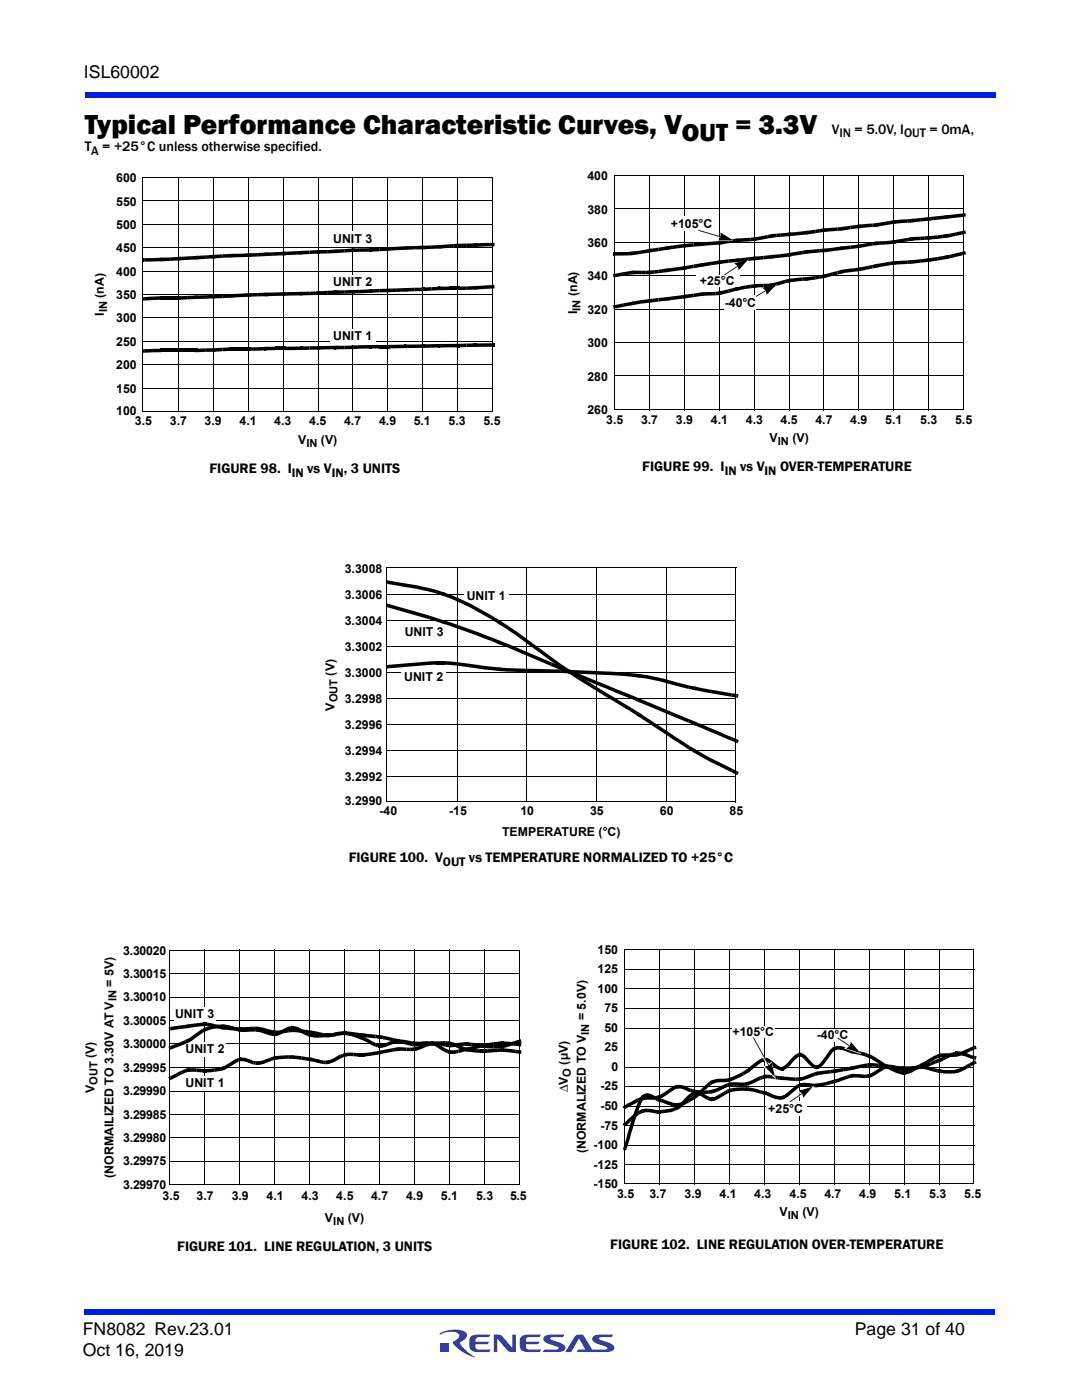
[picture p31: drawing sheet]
<svg xmlns="http://www.w3.org/2000/svg" width="216mm" height="279mm" viewBox="0 0 216 279" stroke-linecap="round" stroke-linejoin="round" font-family="sans-serif">
<defs><g id="words">
<g font-size="5.6">
<text x="16.9" y="26.7">Typical Performance Characteristic Curves, V</text>
<text x="146.7" y="26.7">= 3.3V</text>
</g>
<text font-size="5.1" x="136.1" y="28.1">OUT</text>
<g font-size="3.5">
<text x="16.7" y="15.6">ISL60002</text>
<text x="16.5" y="266.5">FN8082 Rev.23.01</text>
<text x="170.6" y="266.5">Page 31 of 40</text>
<text x="16.5" y="270.7">Oct 16, 2019</text>
</g>
<g font-size="2.8">
<text x="166" y="26.7">V</text>
<text x="16.9" y="30.2">T</text>
<text x="41.8" y="94.5">FIGURE 98. I</text>
<text x="128.2" y="94">FIGURE 99. I</text>
<text x="147.7" y="94">vs V</text>
<text x="155.7" y="94">OVER-TEMPERATURE</text>
<text x="69.6" y="172.1">FIGURE 100. V</text>
<text x="35.4" y="249.7">FIGURE 101. LINE REGULATION, 3 UNITS</text>
<text x="121.8" y="249.2">FIGURE 102. LINE REGULATION OVER-TEMPERATURE</text>
</g>
<g font-size="2.5">
<text x="167.5" y="27.4">IN = 5.0V, IOUT = 0mA,</text>
<text x="18.2" y="30.9">A = +25°C unless otherwise specified.</text>
<text x="117.2" y="35.9">400</text>
<text x="23.2" y="41">550</text>
<text x="23.2" y="36.4">600</text>
<text x="23.2" y="45.7">500</text>
<text x="117.2" y="42.6">380</text>
<text x="133.8" y="45.4">+105°C</text>
<text x="23.2" y="50.4">450</text>
<text x="66.5" y="48.5">UNIT 3</text>
<text x="117.2" y="49.3">360</text>
<text x="20.7" y="59.4" transform="rotate(-90 20.7 59.4)">(nA)</text>
<text x="23.2" y="59.7">350</text>
<text x="23.2" y="55.1">400</text>
<text x="66.5" y="57.2">UNIT 2</text>
<text x="115.2" y="59.1" transform="rotate(-90 115.2 59.1)">(nA)</text>
<text x="117.2" y="55.9">340</text>
<text x="139.6" y="56.8">+25°C</text>
<text x="20.7" y="63" transform="rotate(-90 20.7 63)">I</text>
<text x="23.2" y="64.3">300</text>
<text x="115.2" y="62.7" transform="rotate(-90 115.2 62.7)">I</text>
<text x="117.2" y="62.6">320</text>
<text x="144.7" y="61.2">-40°C</text>
<text x="23.2" y="69">250</text>
<text x="66.5" y="67.9">UNIT 1</text>
<text x="117.2" y="69.3">300</text>
<text x="23.2" y="73.7">200</text>
<text x="117.2" y="76">280</text>
<text x="23.2" y="82.8">100</text>
<text x="23.2" y="78.4">150</text>
<text x="117.2" y="82.6">260</text>
<text x="26.9" y="84.9">3.5</text>
<text x="33.9" y="84.9">3.7</text>
<text x="40.8" y="84.9">3.9</text>
<text x="47.8" y="84.9">4.1</text>
<text x="54.7" y="84.9">4.3</text>
<text x="59.5" y="88.7">V</text>
<text x="61.7" y="84.9">4.5</text>
<text x="64" y="88.7">(V)</text>
<text x="68.7" y="84.9">4.7</text>
<text x="75.6" y="84.9">4.9</text>
<text x="82.5" y="84.9">5.1</text>
<text x="89.5" y="84.9">5.3</text>
<text x="96.5" y="84.9">5.5</text>
<text x="120.9" y="84.6">3.5</text>
<text x="127.9" y="84.6">3.7</text>
<text x="134.9" y="84.6">3.9</text>
<text x="141.8" y="84.6">4.1</text>
<text x="148.8" y="84.6">4.3</text>
<text x="153.5" y="88.2">V</text>
<text x="155.8" y="84.6">4.5</text>
<text x="162.7" y="84.6">4.7</text>
<text x="169.7" y="84.6">4.9</text>
<text x="176.6" y="84.6">5.1</text>
<text x="183.6" y="84.6">5.3</text>
<text x="190.6" y="84.6">5.5</text>
<text x="58.3" y="95.2">IN vs VIN, 3 UNITS</text>
<text x="144.6" y="94.7">IN</text>
<text x="152.6" y="94.7">IN</text>
<text x="68.8" y="119.6">3.3006</text>
<text x="68.8" y="114.4">3.3008</text>
<text x="93.1" y="119.8">UNIT 1</text>
<text x="68.8" y="124.8">3.3004</text>
<text x="68.8" y="130">3.3002</text>
<text x="80.8" y="127">UNIT 3</text>
<text x="66.7" y="134.8" transform="rotate(-90 66.7 134.8)">(V)</text>
<text x="68.8" y="135.2">3.3000</text>
<text x="80.6" y="135.8">UNIT 2</text>
<text x="66.7" y="141.8" transform="rotate(-90 66.7 141.8)">V</text>
<text x="68.8" y="140.3">3.2998</text>
<text x="68.8" y="145.5">3.2996</text>
<text x="68.8" y="155.9">3.2992</text>
<text x="68.8" y="150.7">3.2994</text>
<text x="68.8" y="160.7">3.2990</text>
<text x="75.7" y="162.7">-40</text>
<text x="89.6" y="162.7">-15</text>
<text x="100.2" y="166.9">TEMPERATURE (°C)</text>
<text x="103.8" y="162.7">10</text>
<text x="117.7" y="162.7">35</text>
<text x="131.7" y="162.7">60</text>
<text x="145.6" y="162.7">85</text>
<text x="88.4" y="172.8">OUT vs TEMPERATURE NORMALIZED TO +25°C</text>
<text x="24.6" y="190.5">3.30020</text>
<text x="119.3" y="190.4">150</text>
<text x="24.6" y="195.2">3.30015</text>
<text x="119.3" y="194.2">125</text>
<text x="24.6" y="199.9">3.30010</text>
<text x="34.9" y="203.1">UNIT 3</text>
<text x="119.3" y="198.1">100</text>
<text x="120.6" y="202.1">75</text>
<text x="24.6" y="209.2">3.30000</text>
<text x="24.6" y="204.5">3.30005</text>
<text x="120.6" y="209.8">25</text>
<text x="120.6" y="206">50</text>
<text x="146.2" y="206.8">+105°C</text>
<text x="163" y="207.4">-40°C</text>
<text x="24.6" y="213.9">3.29995</text>
<text x="37" y="210.1">UNIT 2</text>
<text x="122" y="213.7">0</text>
<text x="18.8" y="218.2" transform="rotate(-90 18.8 218.2)">V</text>
<text x="24.6" y="218.6">3.29990</text>
<text x="37" y="217">UNIT 1</text>
<text x="113.3" y="218" transform="rotate(-90 113.3 218)">ΔV</text>
<text x="119.8" y="221.5">-50</text>
<text x="119.8" y="217.6">-25</text>
<text x="24.6" y="227.9">3.29980</text>
<text x="24.6" y="223.2">3.29985</text>
<text x="119.8" y="225.4">-75</text>
<text x="153.3" y="222.1">+25°C</text>
<text x="24.6" y="232.6">3.29975</text>
<text x="116.9" y="230.2" transform="rotate(-90 116.9 230.2)">(NORMALIZED TO V</text>
<text x="118.4" y="233.2">-125</text>
<text x="118.4" y="229.3">-100</text>
<text x="22.6" y="235.1" transform="rotate(-90 22.6 235.1)">(NORMAILIZED TO 3.30V AT V</text>
<text x="24.6" y="237.3">3.29970</text>
<text x="32.4" y="239.6">3.5</text>
<text x="39.2" y="239.6">3.7</text>
<text x="46.2" y="239.6">3.9</text>
<text x="53.2" y="239.6">4.1</text>
<text x="60.2" y="239.6">4.3</text>
<text x="67.1" y="239.6">4.5</text>
<text x="74.1" y="239.6">4.7</text>
<text x="81" y="239.6">4.9</text>
<text x="88" y="239.6">5.1</text>
<text x="95" y="239.6">5.3</text>
<text x="101.8" y="239.6">5.5</text>
<text x="118.4" y="237.1">-150</text>
<text x="123.1" y="239.2">3.5</text>
<text x="129.6" y="239.2">3.7</text>
<text x="136.6" y="239.2">3.9</text>
<text x="143.6" y="239.2">4.1</text>
<text x="150.5" y="239.2">4.3</text>
<text x="157.5" y="239.2">4.5</text>
<text x="164.5" y="239.2">4.7</text>
<text x="171.4" y="239.2">4.9</text>
<text x="178.4" y="239.2">5.1</text>
<text x="185.4" y="239.2">5.3</text>
<text x="192.4" y="239.2">5.5</text>
<text x="64.8" y="243.9">V</text>
<text x="69.4" y="243.9">(V)</text>
<text x="155.6" y="242.7">V</text>
</g>
<g font-size="2.2">
<text x="21.4" y="62.3" transform="rotate(-90 21.4 62.3)">IN</text>
<text x="115.8" y="62" transform="rotate(-90 115.8 62)">IN</text>
<text x="61.1" y="89.3">IN</text>
<text x="155.2" y="88.9">IN (V)</text>
<text x="67.3" y="140.2" transform="rotate(-90 67.3 140.2)">OUT</text>
<text x="23.2" y="199.8" transform="rotate(-90 23.2 199.8)">IN = 5V)</text>
<text x="117.5" y="206.5" transform="rotate(-90 117.5 206.5)">IN = 5.0V)</text>
<text x="113.9" y="214.9" transform="rotate(-90 113.9 214.9)">O (µV)</text>
<text x="19.5" y="216.5" transform="rotate(-90 19.5 216.5)">OUT (V)</text>
<text x="66.5" y="244.5">IN</text>
<text x="157.2" y="243.3">IN (V)</text>
</g>
</g></defs>
<g fill="#333f99">
<path d="M98.5 266.3h.7a1.2 1.2 0 0 1 1.1 .5l1.9 2.2v-2.7h.7v3.5h-.7a1.04 1.04 0 0 1-1-.4l-2-2.2v2.6h-.7z"/>
<path d="M93.9 266.8l.8-.4 3.2-.1-.3 .5-2.3 .1a.7 .7 0 0 0-.4 .9h2.7l-.4 .5h-2.3v.4l.2 .5 .2 .1h2.6l-.3 .5h-2.3a1.36 1.36 0 0 1-1.7-1.2l.1-1.5z"/>
<path d="M104 266.8l.8-.4 3.1-.1-.3 .5-2.3 .1a.7 .7 0 0 0-.3 .9h2.7l-.4 .5h-2.3v.4l.1 .5 .3 .1h2.6l-.3 .5h-2.3a1.36 1.36 0 0 1-1.7-1.2l.1-1.5z"/>
<path d="M108.6 266.7l.8-.3 3.2-.1-.3 .5-2.5 .2v.3l.6 .2a3.4 3.4 0 0 1 2.4 1.3 .85 .85 0 0 1-1 1h-3.5l.3-.4 2.8-.2v-.3l-.6-.2a3.4 3.4 0 0 1-2.4-1.3l.1-.5z"/>
<path d="M114.8 266.6a1.8 1.8 0 0 1 1.5-.3l1.9 3h2.3l.7-.1v-.3l-.6-.2a3.4 3.4 0 0 1-2.4-1.3 .85 .85 0 0 1 1-1l3.2-.1-.3 .5-2.5 .2v.3l.6 .2a3.4 3.4 0 0 1 2.4 1.3 .85 .85 0 0 1-1 1h-6.5l.3-.4 1.4-.1-1.2-2.1-1.6 2.6h-1.2z"/>
<path d="M88 268h1.6v1.7h-1.6z"/>
<path d="M87.8 266.1a5.6 5.6 0 0 1 5.1-.2 1.19 1.19 0 0 1-.8 1.8l-.3 .3a6.8 6.8 0 0 0 3 2.9 7.1 7.1 0 0 1-4.4-3l.5-.4a.81 .81 0 0 0 .7-.8 .81 .81 0 0 0-.6-.8 5.3 5.3 0 0 0-3.3 .4z"/>
</g>
<g fill="#001fe0">
<path d="M16.9 261.3h181.7v1h-181.7z"/>
<path d="M16.9 18.4h181.7v1h-181.7z"/>
</g>
<g fill="none" stroke="#000" stroke-width=".2">
<path d="M28.5 35.3h69.9M28.5 35.3v46.8M35.6 35.3v46.8M42.6 35.3v46.8M49.6 35.3v46.8M56.5 35.3v46.8M63.5 35.3v46.8M70.4 35.3v46.8M77.4 35.3v46.8M84.3 35.3v46.8M91.3 35.3v46.8M98.3 35.3v46.9"/>
<path d="M28.7 58.8h69.6M28.7 54.1h69.6M28.7 49.4h69.6M28.7 44.8h69.6M28.7 40.1h69.6M28.7 77.4h69.6M28.7 72.8h69.6M28.7 68.1h69.6M28.7 63.4h69.6M28.4 82.1h69.9"/>
</g>
<g fill="#000">
<path d="M28.6 58.7l.1 .2zM28.6 54l.1 .2zM28.6 49.3l.1 .2zM28.6 44.7l.1 .2zM28.6 40l.1 .2zM28.4 59.3h.3l.1 .7h-.4zM28.7 59.3l1.8-.1v.7l-1.7 .1zM30.5 59.2l1.7-.1 .1 .7-1.8 .1zM32.2 59.1h.4v.7h-.3zM28.6 77.4l.1 .1zM28.6 72.7l.1 .2zM28.6 68l.1 .2z"/>
<path d="M28.6 63.4l.1 .1zM35.6 82.1l.1 .1zM42.5 82.1l.2 .1zM49.5 82.1l.2 .1zM56.4 82.1l.2 .1zM63.4 82.1l.2 .1zM70.3 82.1l.2 .1zM77.3 82.1l.2 .1zM84.2 82.1l.2 .1zM91.2 82.1l.2 .1z"/>
</g>
<g fill="#fff">
<path d="M65.8 46.1h9.1v3.1h-9.1z"/>
<path d="M65.8 54.8h9.1v3.1h-9.1z"/>
<path d="M65.8 65.6h9.1v3.1h-9.1z"/>
</g>
<g fill="#000">
<path d="M28.4 51.5h.4v.7h-.4zM28.8 51.5h1.7v.7h-1.7zM30.5 51.5l1.7-.1 .1 .7-1.8 .1zM31.9 59.1h4.2v.7h-4.2zM32.2 51.4h.4v.7h-.3zM31.9 51.4h.3l.1 .7h-.4zM32.2 51.4h1.8v.7h-1.7zM34 51.4l1.7-.1 .1 .7-1.8 .1zM35.7 51.3l.3-.1 .1 .7-.3 .1zM35.4 51.3h.3l.1 .7h-.4zM35.7 51.3l3.5-.2v.7l-3.4 .2zM35.4 59.1h.3l.1 .7h-.4z"/>
<path d="M35.7 59.1h1.8v.7h-1.7zM37.4 59.1l1.8-.1v.7l-1.7 .1zM39.2 59l.3-.1 .1 .7-.4 .1zM39.2 51.1h.3l.1 .7h-.4zM38.8 51.1h.4v.7h-.3zM39.2 51.1l1.7-.1 .1 .7 11.4-.7-13.2 .8zM38.9 59h.3v.7h-.3zM39.2 59l1.7-.1 .1 .7-1.8 .1zM40.9 58.9l1.8-.1v.7l-1.7 .1zM40.9 51l1.8-.1v.7l-1.7 .1zM42.7 58.8h.3v.7h-.3zM42.7 50.9l.3-.1v.7l-.3 .1z"/>
<path d="M42.3 50.9h.4v.7h-.3zM42.7 50.9l1.7-.1v.7l-1.7 .1zM42.3 58.8h.4v.7h-.3zM42.7 58.8h1.7v.7h-1.7zM44.4 58.8l1.7-.1 .1 .7-1.8 .1zM44.4 50.8l1.7-.1 .1 .7-1.8 .1zM46.1 58.7h.4v.7h-.3zM45.8 58.7h.3l.1 .7h-.4zM46.1 58.7l3.5-.2v.7l-3.4 .2zM46.1 50.7h.4v.7h-.3zM45.8 50.7h.3l.1 .7h-.4zM46.1 50.7l1.8-.1v.7l-1.7 .1z"/>
<path d="M47.9 50.6h1.7v.7h-1.7zM49.6 58.5h.3l.1 .7h-.4zM49.3 58.5h.3v.7h-.3zM49.6 58.5h1.7l.1 .7h-1.8zM49.6 50.6h.4v.7h-.4zM49.3 50.6h.3v.7h-.3zM49.6 50.6l1.7-.1 .1 .7-1.8 .1zM51.3 50.5l1.8-.1v.7l-1.7 .1zM51.3 58.5l1.8-.1v.7l-1.7 .1zM53.1 50.4h.3l.1 .7h-.4zM53.1 58.4h.4v.7h-.4zM52.8 58.4h.3v.7h-.3z"/>
<path d="M53.1 58.4l3.5-.1v.7l-3.5 .1zM52.8 50.4h.3v.7h-.3zM53.1 50.4l3.5-.2v.7l-3.5 .2zM56.2 50.3l.4-.1v.7l-.3 .1zM56.6 50.2l3.4-.1 .1 .7-3.5 .1zM56.6 58.3h.3l.1 .7h-.4zM56.3 58.3h.3v.7h-.3zM56.6 58.3h3.5v.6l-3.5 .1zM56.6 50.2h.3l.1 .7h-.4zM60 50.1h.4v.7h-.3zM59.7 50.1h.3l.1 .7h-.3zM60 50.1l1.8-.1v.7l-1.7 .1z"/>
<path d="M60.1 58.3h.3v.6h-.3zM59.7 58.3h.4v.6h-.3zM60.1 58.3l1.7-.1v.7h-1.7zM61.8 50l1.7-.1 .1 .7-1.8 .1zM61.8 58.2l1.8-.1v.7l-1.8 .1zM63.2 49.9h.4v.7h-.4zM63.2 58.2l.3-.1 .1 .7-.4 .1zM63.5 58.1l1.8-.1v.7l-1.7 .1zM63.5 49.9h.4v.7h-.3zM63.6 58.1h.3v.7h-.3zM63.6 49.9h1.7v.7h-1.7zM65.3 58h1.7l.1 .7h-1.8z"/>
<path d="M65.3 49.9l1.7-.1 .1 .7-1.8 .1zM66.7 58h.3v.7h-.3zM67 58l.4-.1v.7l-.3 .1zM67 49.8h.4v.7h-.3zM66.7 49.8h.3l.1 .7h-.4zM67 49.8l1.7-.1 .1 .7-1.7 .1zM67 58l1.8-.1v.7l-1.8 .1zM68.7 49.7l1.8-.1v.7l-1.7 .1zM68.8 57.9h1.7v.7h-1.7zM70.5 49.6h.3v.7h-.3zM70.5 57.9h.3v.7h-.3zM70.1 57.9h.4v.7h-.3z"/>
<path d="M70.5 57.9l1.7-.1v.7l-1.7 .1zM70.1 49.6h.4v.7h-.3zM70.5 49.6h1.7v.6l-1.7 .1zM72.2 57.8l1.7-.1 .1 .7-1.8 .1zM72.2 49.6l1.8-.1v.7h-1.8zM73.9 57.7h.4v.7h-.3zM73.6 57.8l.3-.1 .1 .7-.4 .1zM73.9 57.7h1.8v.7h-1.7zM73.6 49.6l.3-.1 .1 .7h-.4zM73.9 49.5l1.8-.1v.7l-1.7 .1zM74 49.5h.3v.7h-.3zM75.7 49.4l1.7-.1 .1 .7-1.8 .1z"/>
<path d="M75.7 57.7l1.7-.1 .1 .7-1.8 .1zM77.4 49.3h.4v.7h-.3zM77.1 49.4l.3-.1 .1 .7-.4 .1zM77.4 49.3l1.8-.1v.7l-1.7 .1zM77.4 57.6h.4v.7h-.3zM77.1 57.6h.3l.1 .7h-.4zM77.4 57.6h1.8v.7l19.1-.7-20.8 .7zM79.2 49.2l1.7-.1v.7l-1.7 .1zM79.2 57.6l1.7-.1v.7l-1.7 .1zM80.9 49.1h.3l.1 .7h-.4zM80.9 57.5h.4v.7h-.4zM80.6 57.5h.3v.7h-.3z"/>
<path d="M80.9 57.5l1.8-.1v.7l-1.8 .1zM80.6 49.1h.3v.7h-.3zM80.9 49.1h1.8v.7h-1.8zM82.7 57.4h1.7v.7h-1.7zM82.7 49.1l1.7-.1v.7l-1.7 .1zM84 57.4h.4v.7h-.3zM84.4 57.4l1.7-.1v.7l-1.7 .1zM84.4 57.4h.3v.7h-.3zM84.4 49h.3l.1 .7h-.4zM84.1 49h.3v.7h-.3zM84.4 49h1.7v.7h-1.7zM86.1 57.3l1.7-.1 .1 .7-1.8 .1z"/>
<path d="M86.1 49l1.7-.1 .1 .7-1.8 .1zM87.5 57.2h.4v.7h-.4zM87.8 57.2h.4v.7h-.3zM87.8 48.9h.4v.7h-.3zM87.5 48.9h.3l.1 .7h-.4zM87.8 48.9l1.8-.1v.7l-1.7 .1zM87.9 57.2h1.7v.7h-1.7zM89.6 48.8l.9-.1v.7l-.9 .1zM89.6 57.2h2.1v.7h-2.1zM90.5 48.7h.8l.1 .7h-.9zM91 57.2h.3v.7h-.3zM91.3 57.2h1.8v.7h-1.8z"/>
<path d="M91.3 48.7h.4v.7h-.3zM91 48.7h.3l.1 .7h-.4zM91.3 48.7l1.8-.1v.7l-1.7 .1zM93 57.2l1.8-.1 .1 .7-1.8 .1zM93.1 48.6h1.7v.7h-1.7zM94.8 57.1h.4v.7h-.3zM94.5 57.1h.3l.1 .7h-.4zM94.8 57.1l1.8-.1v.7l8.2-.7-9.9 .8zM94.5 48.6h.3l.1 .7h-.4zM94.8 48.6l1.8-.1v.7l-1.7 .1zM94.8 48.6h.4v.7h-.4zM96.6 57l1.7-.1v.7l-1.7 .1z"/>
<path d="M96.6 48.5h1.7v.6l-1.7 .1zM98.3 56.9h.3l.1 .7h-.4zM98.3 48.5h.4v.6h-.4zM122.4 50.3h.3v.7h-.3zM122.3 54.7h.3l.2 .6-.4 .1zM122.6 54.7l2.7-.5 .1 .7-.9 .1-.1-.7 .1 .7-1.7 .3zM122.7 50.3h2.6l.1 .7h-2.7zM125.3 54.2l.9-.2 .1 .7-.9 .2zM125.3 50.3l.9-.1v.7l-.8 .1zM126.2 54h.3l.1 .7h-.3zM125.8 50.2h.4v.7h-.3zM126.2 50.2l1.7-.2 .1 .7-1.8 .2z"/>
<path d="M126.2 50.2h.3l.1 .7h-.4zM125.9 54h.3v.7h-.3zM126.2 54h1.8l-.1 .7h-.9v-.7l.1 .7h-.9zM127.9 50l1.7-.3 .1 .7-1.7 .3zM127.9 59.9l1.7-.2 .1 .7-1.7 .2zM128 54h.8v.7h-.9zM128.8 54h.9v.7h-.9zM129.6 49.7l.3-.1 .2 .7-.4 .1zM129.6 59.7l.4-.1v.7l-.3 .1zM129.3 59.7h.3l.1 .7h-.3zM129.6 59.7l1.8-.2 .1 .7-1.8 .2zM129.3 49.7h.3l.1 .7h-.3z"/>
<path d="M129.6 49.7l1.8-.3 .1 .7-1.8 .3zM129.3 54h.3l.1 .7h-.3zM129.6 54l.9-.1 .1 .7-.9 .1zM129.7 54h.3v.7h-.3zM130.5 53.9l.9-.1 .1 .7-.9 .1zM131.4 59.5l1.7-.2 .1 .7-1.7 .2zM131.4 53.8l1.7-.2 .1 .7-1.7 .2zM131.4 49.4l1.7-.3 .1 .7-1.7 .3zM133.1 59.3l.4-.1v.7l-.3 .1zM132.8 59.3h.3l.1 .7h-.3zM133.1 59.3l3.5-.5 .1 .7-3.5 .5zM133.1 53.6h.4v.7h-.3z"/>
<path d="M132.8 53.6h.3l.1 .7h-.3zM133.1 53.6l1.8-.2v.7l-1.7 .2zM133.1 49.1h.4l.1 .7h-.4zM132.8 49.2l.3-.1 .1 .7-.3 .1zM133.1 49.1l1.8-.2 .1 .7-1.8 .2zM134.9 53.4l1.7-.3 .1 .7-1.8 .3zM134.9 48.9l1.7-.2 .1 .7-1.8 .2zM136.2 53.2l.4-.1 .1 .7-.3 .1zM136.6 53.1l1.7-.3 .1 .7-1.7 .3zM136.6 58.8h.3l.1 .7h-.3zM136.3 58.9l.3-.1 .1 .7-.3 .1zM136.6 58.8l1.7-.2 .1 .7-.9 .1-.1-.7 .1 .7-.8 .1z"/>
<path d="M136.6 53.1h.3l.1 .7h-.3zM136.6 48.7l.3-.1 .1 .7-.3 .1zM136.3 48.7h.3l.1 .7h-.3zM136.6 48.7l1.7-.2 .1 .7-1.7 .2zM138.3 58.6l.9-.1 .1 .7-.9 .1zM138.3 52.8l1.8-.3 .1 .7-1.8 .3zM138.3 48.5l1.8-.1 .1 .7-1.8 .1zM139.2 58.5l.9-.1 .1 .7-.9 .1zM140.1 58.4l.3-.1 .1 .7-.3 .1zM140.1 52.5h.3l.1 .7h-.3zM139.7 52.6l.4-.1 .1 .7-.4 .1zM140.1 52.5l1.7-.3 .1 .7-1.7 .3z"/>
<path d="M139.8 58.4h.3v.7h-.3zM140.1 58.4l2.6-.1 .1 .6-1.8 .1v-.7v.7l-.9 .1zM140.1 48.4l.3-.1 .1 .7-.3 .1zM139.8 48.4h.3v.7h-.3zM140.1 48.4l1.8-.2v.7l-1.8 .2zM141.8 52.2l1.8-.2 .1 .7-1.8 .2zM141.9 48.2l1.7-.1v.7l-1.7 .1zM142.7 58.3l.9-.1v.7h-.8zM143.2 58.2h.3l.2 .6-.4 .1zM143.5 58.2l.9-.2 .1 .7-.1-.7 .9-.2 .2 .6-1.8 .4zM143.6 52l.3-.1 .1 .7-.3 .1zM143.2 52h.4v.7h-.3z"/>
<path d="M143.6 52l1.7-.2 .1 .7-1.8 .2zM143.2 48.2l.4-.1v.7l-.3 .1zM143.6 48.1l.8-.1 .1 .7-.1-.7 .9-.2 .1 .7-1.8 .3zM143.6 58.2l.3-.1 .1 .7-.4 .1zM143.6 48.1h.3l.1 .7h-.4zM145.3 57.8l.9-.3 .1 .7-.8 .2zM145.3 47.8l.9-.1 .1 .7-.9 .1zM145.3 51.8l1.8-.2v.7l-1.7 .2zM146.2 57.5l.8-.2 .2 .7-.9 .2zM146.2 47.7l.8-.1 .1 .7-.8 .1zM147 57.3l.3-.1 .2 .7-.3 .1zM146.7 57.4l.3-.1 .2 .7h-.4z"/>
<path d="M147 57.3l1.8-.3 .1 .6-1.7 .4zM146.7 51.6h.3l.1 .7h-.3zM147 51.6l3.5-.4 .1 .7-3.5 .4zM147 47.6h.4l.1 .7h-.4zM147.1 51.6h.3l.1 .7h-.4zM146.7 47.6h.4v.7h-.3zM147.1 47.6l2.6-.1 .1 .7h-1v-.7v.7l-1.7 .1zM148.8 57l.9-.2 .1 .7-.9 .2zM149.7 56.8l.8-.1 .1 .7-.8 .1zM149.7 47.5l.9-.1v.7l-.8 .1zM150.5 56.7h.4l.1 .7h-.4zM150.5 51.2h.4l.1 .7h-.4z"/>
<path d="M150.2 47.4h.3l.1 .7h-.3zM150.5 47.4l.9-.2 .1 .7-.1-.7 1.7-.3 .2 .7-2.7 .5zM150.2 56.7h.4v.7h-.3zM150.6 56.7l1.7-.1v.7h-.9v-.7l.1 .7-.9 .1zM150.2 51.2h.4v.7h-.3zM150.6 51.2l1.7-.1 .1 .7-1.8 .1zM150.6 47.4l.3-.1 .1 .7-.4 .1zM152.3 51.1l1.7-.2 .1 .7-1.7 .2zM152.3 56.6h.9v.7h-.9zM153.1 46.9l.9-.2 .1 .7-.8 .2zM153.2 56.6l.8-.1 .1 .7-.9 .1zM153.6 56.6l.4-.1 .1 .7-.3 .1z"/>
<path d="M154 56.5h.4l.2 .6-.2-.6 .5-.2 .1 .7-.1-.7 1.7-.5 .2 .7-2.7 .7zM154 46.7h.3l.2 .6-.4 .1zM154 50.9l.3-.1 .1 .7-.3 .1zM153.7 46.8l.3-.1 .1 .7-.3 .1zM154 46.7l.9-.1 .1 .7-.9 .1zM154 56.5h.4v.7h-.3zM153.7 50.9h.3l.1 .7h-.3zM154 50.9l1.8-.2v.7l-1.7 .2zM154.9 46.6h.9v.7l.3-.1-1.1 .1zM155.7 50.7l1.8-.2 .1 .7-1.8 .2zM155.8 46.6l1.7-.2 .1 .7-1.8 .2zM156.6 55.8l.9-.2 .1 .7-.8 .2z"/>
<path d="M157.5 55.6h.3l.2 .7h-.4zM157.1 50.6l.4-.1 .1 .7h-.3zM157.5 50.5l2.6-.4 .1 .7-1.7 .2-.2-.7 .2 .7-.9 .2zM157.2 55.7l.3-.1 .1 .7-.4 .1zM157.5 55.6l2.6-.2 .1 .6-.9 .1-.1-.7 .1 .7-1.7 .2zM157.5 50.5h.3l.1 .7h-.3zM157.5 46.4h.4v.7h-.3zM157.2 46.4h.3l.1 .7h-.4zM157.5 46.4l1.7-.1 .1 .7-1.7 .1zM159.2 46.3l1.8-.2v.7l-1.7 .2zM160.1 50.1l.8-.2 .2 .7-.9 .2zM160.1 55.4l.9-.1v.7h-.9z"/>
<path d="M160.9 49.9l.4-.1 .1 .7-.3 .1zM160.6 55.4l.4-.1v.7h-.3zM161 55.3l1.7-.2 .1 .7-1.8 .2zM161 46.1l.3-.1 .1 .7-.4 .1zM160.6 46.1h.4v.7h-.3zM161 46.1l.8-.1 .1 .7-.1-.7 .9-.2 .1 .7-1.8 .3zM161 55.3h.3l.1 .7h-.4zM160.6 49.9h.4v.7h-.3zM161 49.9l.8-.1 .1 .7-.1-.7 1.8-.1v.7l-2.6 .2zM162.7 55.1l.8-.2 .1 .7-.8 .2zM162.7 45.8l.8-.1 .1 .7-.8 .1zM163.5 54.9l.9-.1 .1 .7-.9 .1z"/>
<path d="M163.5 45.7l.9-.1 .1 .7-.9 .1zM163.6 49.7l.8-.1 .1 .7-.9 .1zM164 54.9l.4-.1 .1 .7h-.3zM164.4 54.8l.8-.2 .2 .6-.2-.6 .9-.3 .2 .7-1.8 .5zM164.4 54.8l.4-.1 .1 .7-.4 .1zM164.1 49.7l.3-.1 .1 .7-.3 .1zM164.4 49.6l1.8-.2 .1 .7-1.8 .2zM164.4 45.6h.4v.6l-.3 .1zM164.4 49.6h.4v.7h-.3zM164.1 45.6h.3l.1 .7h-.3zM164.4 45.6l2.7-.2 .1 .7-1.8 .1-.1-.7 .1 .7-.9 .1zM166.1 54.3l.9-.2 .2 .7-.9 .2z"/>
<path d="M166.2 49.4l1.7-.2 .1 .7-1.7 .2zM167 54.1l.9-.2 .1 .7-.8 .2zM167.1 45.4l.8-.1 .1 .7-.8 .1zM167.9 53.9l.3-.1 .2 .7-.4 .1zM167.5 54l.4-.1 .1 .7h-.3zM167.9 53.9l2.6-.4 .1 .7-1.8 .2v-.7l.1 .7-.9 .2zM167.9 49.2l.3-.1 .1 .7-.3 .1zM167.6 49.2h.3l.1 .7h-.4zM167.9 49.2l1.8-.2v.7l-1.7 .2zM167.6 45.3h.3l.1 .7h-.4zM167.9 45.3l.9-.1 .1 .7-.1-.7 .9-.2 .1 .7-1.8 .3zM167.9 45.3h.4v.7h-.3z"/>
<path d="M169.7 49l1.7-.2 .1 .7-1.8 .2zM169.7 45l.8-.1 .1 .7-.9 .1zM170.5 53.5l.9-.1 .1 .7-.9 .1zM170.5 44.9l.9-.1 .1 .7-.9 .1zM171 53.5l.4-.1 .1 .7h-.3zM171.4 53.4l.8-.1 .2 .6-.2-.6 .9-.2 .1 .6-1.7 .4zM171 48.9l.4-.1 .1 .7h-.3zM171.4 48.8l1.7-.3 .1 .7-.1-.7 .9-.2 .1 .7-2.6 .5zM171.4 53.4h.3l.1 .7h-.3zM171.4 48.8l.3-.1 .1 .7-.3 .1zM171.4 44.8h.3l.1 .7h-.3zM171.1 44.9l.3-.1 .1 .7-.3 .1z"/>
<path d="M171.4 44.8l2.6-.2 .1 .7-.9 .1-.1-.7 .1 .7-1.7 .1zM173.1 53.1l.9-.2 .1 .7h.1l-1 .1zM174 52.9l.9-.2 .1 .7-.9 .2zM174 48.3l.9-.1 .1 .7-.9 .1zM174 44.6l.9-.1 .1 .7-.9 .1zM174.9 52.7l.3-.1 .1 .7-.3 .1zM174.5 52.8l.4-.1 .1 .7h-.4zM174.9 52.7l2.6-.5 .1 .7-2.6 .5zM174.5 44.6l.4-.1 .1 .7-.4 .1zM174.9 44.5l2.6-.4 .1 .7-2.6 .4zM174.9 48.2h.3l.1 .7h-.3zM174.6 48.2h.3l.1 .7h-.4z"/>
<path d="M174.9 48.2l1.8-.1v.7h-.9v-.7v.7l-.8 .1zM174.9 44.5h.3l.1 .7h-.3zM176.6 48.1l.9-.1 .1 .7-.9 .1zM177.5 52.2l.9-.1v.7l-.8 .1zM177.5 44.1l.9-.1 .1 .7-.9 .1zM177.5 48l.9-.1v.7l-.8 .1zM178 48l.3-.1 .2 .7-.4 .1zM178.3 47.9l.9-.1 .1 .7-.1-.7 .9-.2 .1 .7-2 .4 1.1-.2-.8 .1zM178.4 52.1h.3l.1 .7h-.4zM178.4 44l.3-.1 .1 .7-.3 .1zM178 52.2l.4-.1v.7l-.3 .1zM178.4 52.1l2.6-.1 .1 .7-1.8 .1-.1-.7 .1 .7h-.9z"/>
<path d="M178.4 47.9h.3l.1 .7h-.4zM178 44h.4v.7h-.3zM178.4 44l2.6-.2 .1 .7h-.9l-.1-.7 .1 .7-1.8 .2zM180.1 47.6l.9-.1 .1 .7-.9 .1zM181 47.5l.8-.2 .1 .7-.8 .2zM181 52l.9-.1v.7l-.8 .1zM181 43.8l.9-.1v.7l-.8 .1zM181.8 47.3h.4l.1 .7h-.4zM181.9 51.9h.3v.7h-.3zM181.5 51.9h.4v.7h-.3zM181.9 51.9l1.7-.1 .1 .7-1.8 .1zM181.5 47.4l.4-.1v.7l-.3 .1z"/>
<path d="M181.9 47.3l1.7-.1v.7l-.8 .1-.1-.7 .1 .7h-.9zM181.9 43.7h.3l.1 .7h-.4zM181.5 43.7h.4v.7h-.3zM181.9 43.7l1.7-.2 .1 .7-1.8 .2zM183.6 51.8l1.7-.3 .1 .7-1.7 .3zM183.6 43.5l1.7-.2 .1 .7-1.7 .2zM183.6 47.2h.9v.7h-.9zM184.5 47.2l.8-.1 .1 .7-.9 .1zM185.3 51.5h.4v.7h-.3zM185 51.6l.3-.1 .1 .7-.3 .1zM185.3 51.5l1.8-.2 .1 .7-1.8 .2zM185.3 43.3h.4v.7h-.3z"/>
<path d="M185.3 47.1h.4v.7h-.3zM185 47.1h.3l.1 .7h-.3zM185.3 47.1l1.8-.1 .1 .7-1.8 .1zM185 43.3h.3l.1 .7h-.3zM185.3 43.3l3.5-.3 .1 .7-3.5 .3zM187 51.3l1.8-.3 .1 .7-1.7 .3zM187.1 47l.9-.2 .1 .7-.9 .2zM188 46.8l.8-.1 .1 .7-.9 .1zM188.8 51l.3-.1 .2 .7-.4 .1zM188.4 51.1l.4-.1 .1 .7h-.3zM188.8 51l.8-.2 .3 .7-1 .2zM188.8 46.7h.3l.1 .7h-.3z"/>
<path d="M188.5 46.8l.3-.1 .1 .7-.3 .1zM188.8 46.7l.9-.1 .1 .7-.9 .1zM188.5 43h.3l.1 .7h-.3zM188.8 43l3.5-.4 .1 .7-3.5 .4zM188.8 43l.4-.1v.7l-.3 .1zM189.6 50.8l.9-.2 .2 .7-.9 .2zM189.6 46.6l.9-.2 .2 .7-.9 .2zM190.5 50.6l1.8-.4 .1 .7-1.7 .4zM190.5 46.4l1.8-.4 .1 .7-1.7 .4zM192.3 50.2l.3-.1 .2 .7-.4 .1zM192.3 46h.3l.2 .7h-.4zM192.3 42.6l.3-.1 .1 .7-.3 .1z"/>
<path d="M28.4 69.7h.3l.1 .7h-.4zM28.7 69.7l1.8-.1v.7l-1.7 .1zM30.5 69.6h1.7v.7h-1.7zM31.9 69.6h2.1v.7h-2.1zM32.2 69.6h.4v.7h-.4zM34 69.6h2.1v.7h-2.1zM35.4 69.6h2.1v.7h-2.1zM37.5 69.6h2v.7h-2zM38.9 69.6h.3v.7h-.3zM39.2 69.6l1.7-.1 .1 .7-1.8 .1zM40.9 69.5h1.8v.7h-1.7zM42.3 69.5h.4v.7h-.3z"/>
<path d="M42.7 69.5l1.7-.1v.7l14.4-.7-16.1 .8zM42.7 69.5h.3v.7h-.3zM44.4 69.4l1.7-.1 .1 .7-1.8 .1zM45.8 69.3h2.1v.7h-2.1zM46.1 69.3h.4v.7h-.3zM47.9 69.3h2.1v.7h-2.1zM49.3 69.3h.3v.7h-.3zM49.6 69.3h1.7l.1 .7h-1.8zM51.3 69.3l1.8-.1v.7l-1.7 .1zM52.8 69.2h.3v.7h-.3zM53.1 69.2h.3l.1 .7h-.4zM53.1 69.2h1.8v.7h-1.8z"/>
<path d="M54.9 69.2h2v.7h-2zM56.3 69.2h.3v.7h-.3zM56.6 69.2h3.5v.7h-3.5zM60.1 69.2h.3v.6h-.3zM59.7 69.2h.4v.7h-.3zM60.1 69.2l1.7-.1v.7l-1.7 .1zM61.8 69.1h1.8v.7h-1.8zM63.6 69.1h.3v.7h-.3zM63.2 69.1h.4v.7h-.4zM63.6 69.1l3.4-.1 .1 .7-3.5 .1zM66.7 69h.3v.7h-.3zM67 69h.4v.7h-.3z"/>
<path d="M67 69h1.8v.7h-1.8zM68.8 69h1.7v.7h-1.7zM70.1 69h.4v.7h-.3zM70.5 69l1.7-.1v.7l-1.7 .1zM70.5 69h.3v.7h-.3zM72.2 68.9h1.8v.7h-1.8zM73.6 68.9h.4v.7h-.4zM74 68.9h.3v.7h-.3zM74 68.9l1.7-.1v.7l-1.7 .1zM75.7 68.8h2.1v.7h-2.1zM77.1 68.8h.3l.1 .7h-.4zM77.4 68.8h3.5v.7h-3.4z"/>
<path d="M80.6 68.8h.3v.7h-.3zM80.9 68.8h.4v.7h-.4zM80.9 68.8l3.5-.1v.7l-3.5 .1zM84.4 68.7h.3v.7h-.3zM84.1 68.7h.3v.7h-.3zM84.4 68.7l3.5-.1v.7l-3.5 .1zM87.5 68.6h.4v.7h-.4zM87.9 68.6h.3v.7h-.3zM87.9 68.6h3.4v.7h-3.4zM91.3 68.6h.4v.7h-.4zM91 68.6h.3l.1 .7h-.4zM91.3 68.6h1.8v.7h-1.7z"/>
<path d="M93.1 68.6l1.7-.1v.7l-1.7 .1zM94.5 68.5h.3v.7h-.3zM94.8 68.5h.4v.7h-.4zM94.8 68.5h3.5v.7h-3.5zM98.3 68.5h.4v.7h-.4zM122.3 61l.3-.1 .2 .7h-.4zM122.6 60.9l1.8-.4 .1 .7-1.7 .4zM124.4 60.5l1.7-.3 .2 .7-1.8 .3zM126.1 60.2h.4l.1 .6-.3 .1zM125.8 60.3l.3-.1 .2 .7-.4 .1zM126.1 60.2l1.8-.3 .1 .7-1.7 .3z"/>
</g>
<g fill="none" stroke="#000" stroke-width=".2">
<path d="M122.7 35v46.8M122.7 35.1h69.6M129.6 34.9v47M136.6 34.9v47M143.5 34.9v47M150.5 34.9v47M157.5 34.9v47M164.4 34.9v47M171.4 34.9v47M178.3 34.9v47M185.3 34.9v47M192.2 35.1v46.8"/>
<path d="M122.6 55h69.7M122.6 48.3h69.7M122.6 41.7h69.7M122.6 75h69.7M122.6 68.3h69.7M122.6 61.7h69.7M122.6 81.8h69.6"/>
</g>
<g fill="#fff">
<path d="M133.6 43.2h8.7v2.8h-8.7z"/>
<path d="M139 54.9h8.6v2.2h-8.6z"/>
<path d="M152.7 58.1l.4-.2 .1 .1-.4 .2z"/>
<path d="M152.3 57.5l2.9-.8-2.1 2.2v-.5l1.4-1.4 .2 .2-2 .6v-.4l.5 .4-.2 .3z"/>
<path d="M153 58l.3-.2 .1 .7h-.4z"/>
<path d="M148.8 60.4l.1 .1z"/>
<path d="M152.7 58.1l.2 .1z"/>
<path d="M148.9 60.3l3.8-2.2 .1 .1-3.9 2.3z"/>
</g>
<path d="M152.7 57.6l1.9-.5-1.4 1.4-.1-.5z" fill="#fff"/>
<path d="M152.6 58l.4-.2v.2l-.3 .1zM152.6 58l.2 .1zM152.1 57.4l2.9-.7-2 2.1v-.5l1.3-1.4 .3 .3-2 .5-.1-.3 .6 .3-.2 .3zM152.8 57.9l.4-.1 .1 .6-.4 .1zM148.7 60.3l.1 .1zM148.8 60.3l3.8-2.3 .1 .2-3.9 2.2z" fill="#000"/>
<path d="M152.5 57.5l2-.5-1.4 1.5-.1-.6z" fill="#000"/>
<g fill="#fff">
<path d="M147.1 53.2l.3-.2 .1 .1-.3 .2z"/>
<path d="M146.6 52.6l2.8-.8-1.8 2.2-.1-.5 1.3-1.5 .3 .2-2 .7-.1-.4 .6 .4-.2 .3z"/>
<path d="M147.3 53.1l.4-.2 .1 .7-.3 .1z"/>
<path d="M144.6 54.8l.2 .1z"/>
<path d="M147.1 53.2l.2 .1z"/>
<path d="M144.7 54.8l2.4-1.6 .1 .1-2.4 1.6z"/>
</g>
<path d="M147 52.7l1.9-.6-1.3 1.5-.1-.6z" fill="#fff"/>
<path d="M144.5 54.8l.2 .1zM144.6 54.8l2.4-1.7 .1 .2-2.4 1.6zM147 53.1l.3-.2 .1 .1-.3 .3zM147 53.1l.2 .1zM146.5 52.6l2.9-.9-2 2.3v-.6l1.3-1.5 .2 .3-1.9 .6-.1-.3 .6 .3-.2 .3zM147.2 53l.4-.1 .1 .6-.4 .1z" fill="#000"/>
<path d="M146.9 52.6l1.9-.6-1.3 1.6-.1-.6z" fill="#000"/>
<g fill="#fff">
<path d="M143.7 47.3l.4 .1-.1 .1-.3-.1z"/>
<path d="M143.8 46.5l2.5 1.6h-2.9l.3-.3h2v.3l-1.8-1.1 .2-.3 .2 .7-.4 .1z"/>
<path d="M143.9 47.3l.4 .2-.4 .5-.3-.2z"/>
<path d="M139.4 46v.2z"/>
<path d="M143.7 47.3l.1 .2z"/>
<path d="M139.4 46l4.3 1.3v.1l-4.3-1.2z"/>
</g>
<path d="M144 46.9l1.7 1h-2l.4-.4z" fill="#fff"/>
<path d="M139.3 45.9l.1 .2zM139.4 45.9l4.3 1.2-.1 .2-4.2-1.2zM143.9 47.2l.3 .2-.4 .5-.3-.2zM143.7 47.1l.3 .1v.2l-.4-.1zM143.7 47.1v.2zM143.7 46.4l2.6 1.6h-3l.4-.4h1.9l.1 .4-1.8-1.1 .2-.3 .1 .7h-.4z" fill="#000"/>
<path d="M144 46.8l1.6 1h-1.9l.3-.5z" fill="#000"/>
<path d="M144.7 58.9h6.2v2.9h-6.2z" fill="#fff"/>
<g fill="none" stroke="#000" stroke-width=".2">
<path d="M77.2 118.6h69.6M77.2 113.3v46.7M77.2 113.3h69.7M91.2 113.3v46.8M105.2 113.3v46.8M119 113.3v46.8M133 113.3v46.8M146.8 113.3v46.8M77.2 139.3h69.6M77.2 134.2h69.6M77.2 129h69.6M77.2 123.7h69.6"/>
<path d="M77.2 154.9h69.6M77.2 149.7h69.6M77.2 144.5h69.6M77.1 160h69.7"/>
</g>
<g fill="#000">
<path d="M77.2 120.4l.3 .1-.2 .7-.3-.1zM77.5 120.5l8.3 2.4-.5-.2 .5 .2-.2 .7-8.3-2.4zM85.8 122.9l2.8 .9-.2 .7-2.8-.9zM88.6 123.8l.3 .1-.2 .7-.3-.1zM88.3 123.7l.3 .1-.2 .7-.3-.1zM88.6 123.8l8.2 2.9-.2 .7 .2-.7 1.5 .6-.3 .6-2.8-1.1 .2-.6-.2 .6-5.4-1.9 .2-.7-.2 .7-1.4-.4zM98.3 127.3l1.5 .6-.3 .6-1.5-.6zM99.8 127.9l.3 .1-.3 .7-.3-.2zM99.5 127.8l.3 .1-.3 .6-.3-.1zM99.8 127.9l3.3 1.3-.3 .7 .3-.7 7.1 3-.3 .7 1 .4-9.8-4.2 .3-.6-.3 .7-1.6-.7zM110.2 132.2l3.5 1.5-.2 .7-3.6-1.5zM113.4 133.6l.3 .1-.2 .7-.4-.2z"/>
<path d="M113.7 133.7l3.5 1.5-.2 .6 .2-.6 5.4 2.2-.3 .6 .3-.6 3.6 1.4-.2-.1-.2 .7-3.5-1.4 .8 .3-2.6-1.1 .3-.6-.3 .7-5.3-2.3 .3-.6-.3 .7-1.7-.7zM113.7 133.7l.3 .1-.2 .7-.3-.1zM126 138.7l1.6 .7-.3 .6-1.5-.6zM127.6 139.4l.3 .1-.2 .7-.4-.2zM127.3 139.3l.3 .1-.3 .7-.3-.2zM127.6 139.4l7.3 3.1-.3 .6 .3-.6 2.9 1.1-.2-.1-.3 .7-2.7-1.1 .7 .3-8-3.3zM137.6 143.5l1.2 .6-.3 .6-1.2-.5zM138.4 143.9l.3 .2-.2 .6-.3-.1zM138.7 144.1l2.4 .9-.3 .6 .3-.6 4 1.7-.3 .7 .3-.7 1.2 .5-.2-.1-.3 .7-1-.4 .4 .1-2.4-1 .3-.6-.3 .6-3.1-1.3 .3-.7-.3 .7-1.2-.5zM138.8 144.1l.3 .1-.3 .6-.3-.1zM146.1 147.1l1 .5-.3 .6-1-.4zM147.1 147.6l.3 .1-.2 .6-.4-.1z"/>
</g>
<g fill="#fff">
<path d="M80.1 133.7h8.9v2.7h-8.9z"/>
<path d="M92.7 117.4h8.9v3h-8.9z"/>
</g>
<g fill="#000">
<path d="M77.1 115.8h.4l-.2 .7h-.3zM77.5 115.8l2.7 .5-.1 .7 .1-.7 4.2 .8-.1 .7 .1-.7 2.8 .7-.2 .6-1.4-.3 .2-.7-.1 .7-2.8-.6 .1-.7-.1 .7-5.6-1zM87.2 117.8l1.4 .4-.2 .7-1.4-.5zM88.6 118.2l.3 .1-.2 .7-.3-.1zM88.3 118.1l.3 .1-.2 .7-.3-.1zM88.6 118.2l5.4 2.3 4.5 2.6-.2-.1-.3 .6-4.3-2.4 .4-.6-.3 .6-2.7-1.2 .3-.7-.3 .7-1.4-.6 .3-.7-.2 .7-1.4-.5zM77 132.7h.4v.7h-.3zM77.4 132.7l9.7-.8v.7l-1.4 .1v-.7v.7l-8.3 .7zM87.1 131.9h1.7v.7h-1.7zM88.2 131.9h.3v.7h-.4zM88.5 131.9l2.8 .2 5.4 .8-.1 .7 .1-.7 1.5 .2-.1 .7-2.9-.4 .2-.7-.2 .7-4-.6 .1-.7-.1 .7-1.3-.1v-.7v.7l-1.4-.1zM98.2 133.1l1.5 .1-.1 .7-1.5-.1z"/>
<path d="M98.3 123l1.5 .9-.3 .6-1.5-1zM99.3 133.2h.4l-.1 .7h-.3zM99.7 133.2l1.6 .1v.7v-.7l3.4 .2v.7v-.7l5.3 .1v.7v-.7h1.8v.7l-5.4-.1 .1-.7-.1 .7-6.8-.3zM99.7 133.2l.3 .1-.1 .7-.3-.1zM99.8 123.9l.3 .2-.3 .6-.3-.2zM99.5 123.7l.3 .2-.3 .6-.3-.2zM99.8 123.9l2.5 1.6-.4 .6 .4-.6 9.7 7.1-.4 .5-8.9-6.5 .5-.5-.4 .6-1.7-1.2 .4-.6-.4 .6-1.6-1zM111.8 133.6l1.8 .1v.7l-1.8-.1zM112 132.5l1.8 1.2-.4 .6-1.8-1.2zM113.6 133.7h.3v.7h-.3zM113.3 133.7h.3v.7h-.4zM113.6 133.7l12.3 .6v.7l-1.7-.1v-.7v.7l-1.8-.1 .1-.7-.1 .7-8.8-.4z"/>
<path d="M113.8 133.7l.3 .2-.4 .6-.3-.2zM113.5 133.5l.3 .2-.4 .6-.3-.2zM113.8 133.7l1.7 1.2-.4 .6 .4-.6 5.4 3.3-.4 .6 .4-.6 3.5 2.1-.4 .6 .4-.6 1.7 1-.4 .6-3.4-2.1 .3-.6-.3 .6-8.9-5.5zM125.9 134.3l1.6 .2-.1 .7-1.6-.2zM127.5 134.5l.3 .1v.7l-.4-.1zM127.2 134.5h.3l-.1 .7h-.3zM127.5 134.5l4.6 .9 2.8 .7-.2 .7 .1-.7 2.7 .7-.1 .7-5.5-1.5 .2-.6-.2 .6-3-.6 .2-.7-.1 .7-1.6-.2zM137.5 136.8l1.2 .2-.1 .7-1.2-.2zM138.7 137l.3 .1-.1 .7-.3-.1zM138.3 137h.4l-.1 .7-.4-.1zM138.7 137l2.3 .5-.2 .7 .2-.7 5 .8-.1 .7-7.3-1.3zM146 138.3l1 .2-.1 .7-1-.2z"/>
<path d="M147 138.5l.4 .1-.2 .7-.3-.1zM126.1 141.3l1.6 1-.4 .6-1.6-1zM127.7 142.3l.3 .2-.4 .6-.3-.2zM127.4 142.1l.3 .2-.4 .6-.3-.2zM127.7 142.3l7.3 4.9-.4 .5 .3-.5 2.7 1.7-.4 .6-1.3-.9 .4-.6-.4 .6-2.7-1.8 .4-.6-.4 .6-5.9-3.9zM137.6 148.9l1.2 .7-.3 .6-1.3-.7zM138.5 149.4l.3 .2-.3 .6-.3-.2zM138.8 149.6l2.3 1.3-.4 .6 .4-.6 1 .6-.3 .6 .3-.7 4 2-1-.5 1 .5-.3 .7-3-1.6 .3-.6-.3 .6-4.3-2.3zM138.8 149.6l.3 .2-.4 .5-.2-.1zM146.1 153.4l1 .5-.3 .7-1-.5zM147.1 153.9l.3 .2-.3 .6-.3-.1z"/>
</g>
<g fill="none" stroke="#000" stroke-width=".2">
<path d="M33.8 189.5v46.9M33.8 189.6h69.9M33.9 199h69.8M33.9 194.3h69.8M40.9 189.5v47M47.9 189.5v47M54.8 189.5v47M61.8 189.5v47M68.8 189.5v47M75.7 189.5v47M82.7 189.5v47M89.7 189.5v47"/>
<path d="M96.6 189.5v47M103.7 189.6v46.9M33.9 217.7h69.8M33.9 213h69.8M33.9 208.3h69.8M33.9 203.7h69.8M33.8 236.4h69.9M33.9 231.8h69.8M33.9 227.1h69.8M33.9 222.4h69.8"/>
</g>
<g fill="#fff">
<path d="M34.7 201h8.3v2.8h-8.3z"/>
<path d="M36.8 208h8.3v2.8h-8.3z"/>
<path d="M36.8 214.9h8.3v2.8h-8.3z"/>
</g>
<g fill="#000">
<path d="M124.5 197.3l.1 .1zM33.6 215l.3-.2 .3 .7-.3 .1zM33.9 214.8l.9-.4 .3 .7-.4-.7 1.3-.7-.2 .2 .3-.2 .2 .7-.4 .2-.3-.6 .3 .6-1.7 .9zM33.6 208.9l.3-.1 .3 .6-.4 .1zM33.9 208.8l1.7-.7 .3 .7-.3-.7 1.3-.5 .3 .6-3 1.2zM33.7 205l.3-.1 .1 .7-.3 .1zM34 204.9l1.7-.2 .1 .7-1.7 .2zM35.7 204.7l1.8-.2v.7l-1.7 .2zM36.1 213.7l.9-.4 .2 .7-.9 .4zM36.9 207.6l.5-.2 .3 .6-.5 .2zM37 213.3l.4-.1 .2 .7-.5 .1zM37.4 207.4l.3-.2 .3 .7-.3 .1z"/>
<path d="M37 207.5l.4-.1 .3 .6-.3 .2zM37.4 207.4l.4-.2 .4 .6-.4-.6 2.7-1.9 .2 .7-.4 .2-.4-.6 .4 .6-.9 .6-.4-.5 .4 .5-1.2 1-.5 .2zM37.4 213.2l.4-.1 .1 .7-.3 .1zM37.1 204.5h.3l.2 .7h-.4zM37.4 204.5l3.1-.4 .1 .7h-.5v-.7l.1 .7-1.8 .2-.1-.7 .1 .7-.8 .2zM37.5 204.5l.3-.1 .1 .7-.4 .1zM37.1 213.3l.4-.1v.7l-.3 .1zM37.5 213.2h1.8l-.1 .7h-.4l.1-.7-.1 .7h-.8v-.7v.7h-.5zM39.3 213.2l1.3 .1-.1 .7-1.3-.1zM40.4 205.3l.4-.2 .3 .7-.4 .2zM40.5 213.3h.8v.7h-.8zM40.5 204.1h.8v.7h-.8z"/>
<path d="M40.8 205.1l.3-.1 .3 .6-.3 .2zM40.6 205.2l.3-.1 .2 .7-.3 .1zM40.9 205.1l.9-.3 1.8-.3 .1 .7-.9 .1-.1-.7 .1 .7-.9 .2-.1-.7 .2 .7-.9 .3zM40.6 213.3h.4v.7h-.3zM41 213.3h.8l.1 .7-.1-.7 .9-.1 .1 .7-1.8 .1zM40.7 204.1h.3v.7h-.4zM41 204.1l1.8 .3-.1 .6-.9-.1 .1-.7-.1 .7-.4-.1 .1-.7-.1 .7h-.4zM42.7 213.2l1.3-.2 .2 .7-1.4 .2zM42.8 204.4l1.4 .3-.2 .7h.2l-1.5-.4zM43.6 204.5h.9v.7h-.9zM44 213l.4-.1 .2 .7-.4 .1zM44.1 204.7h.5l-.2 .7h-.4z"/>
<path d="M44 213l.4-.1 .2 .6-.3 .2zM44.4 212.9l.4-.2 .3 .6-.3-.6 1.3-.8 .4 .6-.4-.5 1.4-.8 .2 .7-.5 .1-.2-.6 .3 .6-.5 .3-.3-.6 .4 .6-1.8 1-.5 .2zM44.4 212.9l.3-.1 .2 .7-.3 .1zM44.5 204.5h.3l.1 .7h-.4zM44.2 204.4l.3 .1v.7l-.4-.1zM44.5 204.5l2.7 .5-.2 .7-.8-.2 .2-.7-.2 .7-.9-.2 .2-.7-.2 .7-.4-.1 .1-.7-.1 .7h-.4zM44.2 204.7h.3l-.1 .7h-.3zM44.5 204.7l.9 .2v.6l-1-.1zM44.6 204.7l.3 .1-.1 .7-.3-.1zM45.4 204.9h.9v.7l-.9-.1zM46.3 204.9l1.7 .1v.7l-1.7-.1zM47.2 205l.4 .1-.1 .7 .1 .1-.6-.2z"/>
<path d="M47.5 211.2l.4-.1 .2 .7-.5 .1zM47.6 205.1l.4 .1-.1 .7-.4-.1zM47.6 211.1h.4v.7h-.4zM47.6 205h.4v.7h-.4zM47.9 211.1l.3-.1 .2 .7-.3 .1zM48 211.1h.9l.5 .2-.2 .6 .2-.6 .9 .3-.3 .7 .2-.7 .5 .2-.2 .6-.9-.4 .2-.6-.2 .7-.8-.3 .2-.7-.1 .7h-.5l.1-.7-.1 .7h-.4zM48 205h.9v.7v-.7l1.7-.1v.7h-.9v-.7v.7l-1.7 .1zM48 205h.3v.7h-.3zM47.7 205.2h.3l-.1 .7h-.3zM48 205.2l.5 .1-.1 .7v-.7h.5v.7v-.7l2.2-.1-.1 .7h-.4v-.7v.7h-2.7zM48 205.2l.4 .1-.1 .7-.4-.1zM50.6 204.9h.5l-.1 .7h-.4z"/>
<path d="M50.6 211.7l.5 .1-.1 .7-.5-.1zM51.1 205.2h.4l-.1 .7h-.4zM51.1 211.8h.4l-.1 .7h-.4zM51.1 204.9h.4l-.1 .7h-.4zM51.1 211.9l.3-.1 .1 .7-.4 .1zM51.4 211.8h.5l.1 .7-.2-.7 .5-.1 .2 .7-.3-.7 .5-.1 .2 .6-.3-.6 1.3-.5 .3 .6-.9 .3-.2-.6 .2 .6-.8 .4-1 .1zM51.5 205.2h.3v.7h-.4zM51.5 211.8l.3 .1v.7l-.4-.1zM51.5 204.9l.3 .1v.7l-.4-.1zM51.2 205.2h.3l-.1 .7h-.3zM51.5 205.2l1 .3-.3 .6 .3-.7 1.7 .6-.2 .7-.9-.3 .2-.7-.2 .7-1.3-.4 .2-.7-.2 .7-.4-.1zM51.2 204.9h.3l-.1 .7h-.3z"/>
<path d="M51.5 204.9l1.8 .4-.2 .7-.9-.3 .3-.6-.2 .7-.9-.2zM53.3 205.3l1.3 .4-.1 .7-1.4-.4zM53.9 211.1l.8-.3-.3 .1 .2 .7-.5 .1zM54.1 206l.5 .1v.7l-.6-.1zM54.4 210.9l.4-.1 .2 .7-.4 .1zM54.5 206.1h.7v.7h-.7zM54.5 205.7h.4v.7h-.4zM54.6 205.7h.3v.7h-.3zM54.5 206.2l.3-.1 .2 .7h-.3zM54.8 206.1l.6-.1 .1 .7-.3-.7 .5-.2 .3 .7-.3-.7 .4-.2 .3 .6-.3-.6 1.8-.8 .2 .7-.5 .1-.2-.6 .3 .6-.9 .4-.3-.6 .3 .6-.8 .5 .1-.1-.9 .3-.1-.7 .1 .7-.2 .1zM54.8 210.8l.4-.1 .1 .7-.3 .1zM54.5 210.8h.4v.7h-.3z"/>
<path d="M54.9 210.8l1.7-.2 .1 .7-.8 .1-.1-.7 .1 .7-1 .1zM54.9 205.7h.5v.7v-.7h.4l.1 .6-.1-.6 .8-.2 .1 .7-1.8 .2zM54.9 205.7h.4l-.1 .7h-.3zM56.6 205.5l.9-.1 .1 .7-.9 .1zM56.6 210.6h.9v.7h-.8zM57.5 205.4l.9-.1v.7l-.8 .1zM57.5 210.6h.9v.7h-.9zM57.9 204.8l.3-.1 .1 .7-.3 .1zM58.2 204.7h.5v.7h-.5zM58.4 205.3h.3l.1 .7h-.4zM58.4 210.6l.3 .1v.6h-.3zM58.1 210.6h.3v.7h-.4z"/>
<path d="M58.4 210.6l1.8 .2-.1 .7-.9-.1 .1-.7v.7l-.9-.1zM58.1 205.3h.3v.7h-.4zM58.4 205.3l1.8 .1-.1 .7-.9-.1 .2-.7-.1 .7h-.9zM58.1 204.7h.3l-.1 .7h-.3zM58.4 204.7l.3 .1-.2 .7 .2-.7 .8 .2 1.3 .7-.3 .6-1-.5 .4-.6-.3 .6-.5-.2 .4-.6-.3 .6-.4-.1 .1-.7-.1 .7h-.3l.6 .1-.8-.2zM60.2 205.4l.9 .1-.1 .7-.9-.1zM60.2 210.8l.9 .1-.1 .7-.9-.1zM60.7 205.7l.9 .4-.2 .7-.9-.5zM61.1 210.9l.9 .2-.1 .7-.9-.2zM61.1 205.5l.9 .2-.1 .7-.9-.2zM61.6 206.1l.4 .1-.2 .7-.4-.1zM61.7 206.2h.3l-.1 .7-.4-.1z"/>
<path d="M62 206.2l.9 .2-.1 .7v-.7h.9v.7l-1.8-.2zM62 211.1h.3l-.1 .7h-.3zM62 205.7h.3l-.1 .7h-.3zM61.7 205.6l.3 .1-.1 .7-.3-.1zM62 205.7l2.6 .5-.1 .7-1.8-.4 .2-.7-.1 .7-.9-.1zM61.7 211l.3 .1-.1 .7-.4-.1zM62 211.1l2.2 .5-.2 .7 .1-.7h.5l-.1 .7-.9-.1 .2-.7-.2 .7-1.3-.4 .1-.6-.1 .6h-.4zM62 206.2l.4 .1-.2 .7-.4-.1zM63.6 206.4l.9-.1v.7l-.8 .1zM64.5 206.3h.9v.7h-.9zM64.5 206.2h.9v.7h-.9zM64.5 211.6l.5 .1v.7l-.5-.1z"/>
<path d="M64.9 211.7l.5-.1v.7l-.4 .1zM65.1 206.2h.3v.7h-.3zM65 211.7l.3-.1 .2 .7-.3 .1zM65.3 211.6l.4-.1 .2 .7-.2-.6 .5-.2 .2 .6-.3-.6 .5-.2 .3 .6-.4-.5 1.3-.8-.1 .1 .2-.1 .2 .6-.4 .2-.3-.6 .3 .6-.4 .3-.4-.6 .4 .6-.9 .5-.9 .2zM65 206.3h.4v.7h-.3zM65.4 206.3h.4l.1 .7-.2-.7 .5-.1 .2 .7-.2-.7 2.2-.4 .1 .7-.9 .1-.1-.7 .1 .7-1.8 .4h-.4zM65.4 211.6h.3l.1 .7h-.4zM65.4 206.3h.3l.1 .7h-.4zM65.4 206.2h.4v.7v-.7h.5v.7l-.1-.7 .9-.1 .1 .7-.6 .1 .6-.1-1.8 .1zM65.4 206.2h.4l-.1 .7h-.3zM67 206.1l.9-.2 .1 .7-.8 .2zM67.9 210.5l.4-.2 .3 .7-.5 .2z"/>
<path d="M67.9 205.9l1-.1v.7l-.9 .1zM68.3 210.3l.5-.1 .2 .6-.5 .2zM68.4 205.8h.8v.7h-.8zM68.8 210.2l.3-.1 .2 .6-.3 .1zM68.5 210.2h.3l.1 .7h-.3zM68.8 210.2l1.8-.1-.1 .7h-.4l.1-.7v.7h-.5v-.7l.1 .7h-.5v-.7l.1 .7-.5 .1zM68.9 205.8h.3v.7h-.3zM68.6 205.8h.3v.7h-.4zM68.9 205.8l1.9 .2h-.2l-.1 .7-.8-.1 .1-.7-.1 .7-.8-.1zM68.6 205.8h.3l-.1 .7h-.3zM68.9 205.8l1.4 .3h-.2h.2l-.2 .7-.4-.1 .1-.7-.1 .7-.9-.2zM70.3 206.1l.7 .3-.3-.2-.2 .7-.4-.1z"/>
<path d="M70.6 210.1l.9 .1-.1 .7-.9-.1zM70.6 206l.9 .1-.1 .7-.9-.1zM70.7 206.2l1.8 .7-.3 .6-1.7-.6zM71.4 210.2h1.3v.7h-1.3zM71.5 206.1l.9 .1-.1 .7-.9-.1zM72 210.2h.3l.1 .7h-.4zM72.3 210.2l.9-.1 .1 .7-.9 .1zM72.4 206.2l.3 .1-.1 .7-.3-.1zM72.1 206.2h.3l-.1 .7h-.3zM69 206.5l5.9 .7-2.6-.3 .1-.7 2.6 .3-.1 .7zM72.5 206.9l.3 .1-.2 .6-.4-.1zM72.2 206.7l.3 .2-.3 .6-.3-.1z"/>
<path d="M72.5 206.9l1.7 .9-.3 .6 .3-.6 .9 .4-.3 .7-1.8-1 .4-.6-.3 .6-.5-.2 .3-.6-.3 .6-.4-.2zM73.2 210.1l.8-.1 .1 .7h.1l-.9 .1zM74 210l1.8-.3 .1 .7-1.8 .3zM75 206.5l.9 .1-.1 .7-.9-.1zM75 208.2l.5 .1-.2 .7-.5-.1zM75.4 208.3l.5 .1-.1 .7-.5-.1zM75.5 208.4h.3v.7h-.3zM75.4 209.8l.4-.1 .1 .7h-.4zM75.8 209.7l2.6-.5 .1 .6-2.6 .6zM75.8 209.7h.3l.1 .7h-.3zM75.8 208.4h.4l.1 .7-.1-.7 .4-.1 .2 .7-.2-.7 1.3-.5-.2 .1 1.1-.4 .2 .7-.9 .3-.2-.7 .2 .7-1.9 .6h-.4zM75.9 206.6l.3 .1-.1 .6h-.3z"/>
<path d="M75.9 208.4l.3 .1-.1 .6h-.3zM75.5 206.5l.4 .1-.1 .7-.4-.1zM75.9 206.6l2.6 .6-.1 .6-1.8-.4 .2-.6-.2 .7-.8-.2zM78.4 209.2l.9-.2 .1 .7-.9 .2zM78.5 207.2l.9 .2-.2 .6-.8-.2zM78.8 207.5h.5l.1 .7h-.5zM79 207.5h.3v.7h-.3zM79.3 209h.3l.1 .7h-.3zM79.3 207.5l.4-.1v.7l-.3 .1zM79 209.1l.3-.1 .1 .7-.4 .1zM79.3 209l1.8 .1v.7l-.9-.1v-.7v.7h-.4v-.7v.7h-.4zM79.3 207.5h1.2l1.9 .4-.1 .7-1.3-.3 .2-.7-.2 .7-.8-.1 .1-.7-.1 .7h-.4v-.7v.7h-.5z"/>
<path d="M79.4 207.4l.4 .1-.2 .6-.4-.1zM79.1 207.3l.3 .1-.2 .6h-.3zM79.4 207.4l2.6 .6-.1 .7 .1-.7 .4 .1-.1 .7-3.1-.8zM81.1 209.1h.9v.7h-.9zM81.9 209.1l.9-.1v.7l-.8 .1zM82.4 207.9h.4v.7h-.5zM82.4 208.1h.4v.7h-.5zM82.5 207.9h.3v.7h-.3zM82.4 209.1l.3-.1 .2 .7-.4 .1zM82.7 209l.5-.1 .2 .7-.3-.6 .9-.4 .3 .7-.3-.7 .9-.4 .2 .7-.4 .2-.3-.7 .3 .7-.9 .3-.2-.6 .2 .6-.9 .3zM82.8 209h.3l.1 .7h-.4zM82.8 207.9h.9v.7v-.7l1.7-.1v.7h-.4v-.7v.7h-.5v-.7l.1 .7-1.8 .1z"/>
<path d="M82.8 207.9h.4l-.1 .7h-.3zM82.8 208.1h.4l-.1 .7h-.3zM82.5 208.1h.3v.7h-.4zM82.8 208.1h.5v.7l-.1-.7h.5v.7h-.9zM83.7 208.1l.8-.1 .1 .7-.9 .1zM84.5 208l1.8-.1v.7l-1.8 .1zM84.9 208.2l.9-.2 .1 .7-.8 .2zM85.4 207.8h.5l-.1 .7h-.4zM85.8 208l.4-.1 .1 .7-.4 .1zM85.9 207.8l.4 .1-.1 .7-.4-.1zM86.2 207.9l.4-.1 .1 .7-.4 .1zM85.9 207.9h.4v.7h-.3z"/>
<path d="M86.3 207.9l1.4 .1-.1 .7v-.7h.5l-.1 .7-.9-.1 .1-.7-.1 .7h-.4v-.7v.7h-.4zM86.3 207.9h.3v.7h-.3zM86.3 207.9h.8l.1 .7-.1-.7 1.8-.1v.7h-.9v-.7v.7l-1.7 .1zM86.3 207.9l.4 .1-.1 .6h-.4zM86 207.8l.4 .1-.2 .7-.3-.1zM86.4 207.9l.9 .4 1.3 .8-.3 .6 .3-.6 .9 .4-.3 .7-1.4-.8 .4-.6-.4 .6-.8-.5 .3-.6-.3 .6-.4-.2 .3-.7-.3 .7-.4-.1zM88.1 208l.9 .2-.1 .7-1-.2zM88.9 207.8h.5l-.1 .7h-.4zM88.9 208.2l.9 .1-.1 .7-.8-.1zM89.4 207.8l.4 .1-.1 .7-.5-.1zM89.4 209.5l.4 .1-.1 .7-.5-.1zM89.4 208.3h.3v.7h-.3z"/>
<path d="M89.7 208.3h.5l.1 .7-.2-.7 2.7-.3v.7h-.4l-.1-.7 .1 .7-1.7 .2-.1-.7 .1 .7-1 .1zM89.5 209.6h.3l-.1 .7h-.3zM89.8 209.6h.4v.7v-.7h.4l.1 .7-.1-.7h.4l.1 .6-1.4 .1zM89.8 208.3h.3v.7h-.4zM89.8 207.9l.3 .1-.1 .6h-.3zM89.8 209.6l.4 .1-.2 .7-.3-.1zM89.5 207.8l.3 .1-.1 .7-.4-.1zM89.8 207.9l1.8 .6-.3 .7 .2 .1-.6-.3 .3-.7-.3 .7-.4-.2 .3-.6-.3 .6-.4-.1 .2-.7-.2 .7-.4-.1zM91 209.6l.4-.1 .1 .6-.4 .1zM91.4 209.5l1.7-.5 .2 .7-1.8 .4zM91.6 208.5l1.3 .6-.2 .6-1.4-.5zM92.8 208h.8v.7h-.8z"/>
<path d="M92.9 209l.4 .1-.2 .7-.4-.1zM93.1 209h.4l.1 .6-.3 .1zM92.8 209.1l.4-.1 .1 .7-.3 .1zM93.2 209l2.6-.6 .1 .7-2.6 .6zM92.9 208h.4l-.1 .7h-.3zM93.3 208l.8 .1v.7l-.9-.1zM92.9 209.1h.4l-.1 .7h-.4zM93.3 209.1l.8 .2-.1 .7 .1-.7 .9 .1v.7l-1.8-.3zM93.3 209.1l.3 .1-.1 .7-.4-.1zM94.1 208.1l1.8 .2-.1 .7-1.8-.2zM95 209.4h.9v.7h-.9zM95.8 208.4l.9-.1 .1 .7-.9 .1z"/>
<path d="M95.9 209.4h1.2v.7h-1.2zM95.9 208.3l.9 .1-.1 .7-.9-.1zM96.7 208.3l.3-.1 .1 .7-.3 .1zM96.3 208.4l.4-.1 .1 .7h-.3zM96.7 208.3l1.7-.3 .2 .7-.9 .1-.1-.7 .1 .7-.9 .2zM96.4 209.4h.3l.1 .7h-.4zM96.7 209.4h.9v.7v-.7l1.7-.1 .1 .7-2.6 .1zM96.8 208.4l.3 .1-.1 .7-.3-.1zM96.4 208.4h.4l-.1 .7h-.3zM96.8 208.4l.9 .1-.1 .7v-.7l.9 .1v.7l-1.8-.2zM98.4 208l.9-.1 .1 .7-.9 .1zM98.5 208.6l.8-.1 .1 .7-.9 .1z"/>
<path d="M99.3 207.9l.9-.1v.7l-.8 .1zM99.3 208.5l.9-.1v.7l-.8 .1zM99.3 209.3l.9-.1v.7l-.8 .1zM100.2 207.8h.3l.1 .7h-.4zM100.2 208.4h.3l.1 .7h-.4zM99.8 208.5l.4-.1v.7l-.3 .1zM100.2 208.4h.4l.1 .7-.1-.7 .4-.1 .3 .7-1.1 .1zM100.2 209.2h.3l.1 .7h-.4zM99.9 207.8h.3v.7h-.4zM100.2 207.8l.9 .1v.7v-.7h.9l-.1 .7-1.7-.1zM99.9 209.2h.3v.7h-.4zM100.2 209.2l2.7 .3-.1 .7-.9-.1 .1-.7-.1 .7-1.7-.2z"/>
<path d="M101 208.3l.8-.3 .3 .7-.9 .3zM101.8 208l1.8-.5 .2 .6-1.8 .6zM102 207.9l.8 .1v.7l-.9-.1zM102.8 208l.9 .1v.7l-.9-.1zM102.8 209.5l.9 .1-.1 .7-.8-.1zM103.6 207.5l.3-.1 .2 .6-.3 .1zM103.7 208.1h.4l-.1 .7h-.3zM103.7 209.6h.4l-.1 .7h-.4zM124.5 216.7l.1 .2zM124.5 212.9l.1 .1zM124.5 205.1l.1 .2zM124.5 201.2l.1 .1z"/>
<path d="M127.1 219.2l.5-.2 .3 .7-.5 .2zM127.6 219l.5-.1 .2 .7-.5 .1zM127.9 218.9l.6 .3-.3 .4-.5-.4zM128 218.6l.6 .3-.1 .3-.6-.3zM127.7 219.1l.2-.3 .5 .5-.2 .2zM128.1 218.6l.5-.3 .6-.1 .6 .1 1.2 .6-.3 .6h-.1h.1l-.5-.2 .4-.6-.4 .6-.4-.2 .3-.7-.3 .7-.3-.2 .3-.6-.2 .7-.3-.1 .2-.7-.2 .7h-.2l.2-.7v.7h-.5l-.1-.6 .2 .6-.2 .1-.3-.6 .4 .6-.2 .1-.5-.5 .5 .5-.2 .2-.5-.5 .4-.3zM128.1 218.9l.3-.1 .2 .7-.3 .1zM127.7 219l.4-.1 .1 .7-.3 .1zM128.1 218.9l.9-.1 .1 .7-.1-.7h1l-.1 .7v-.7h.5v.7l-.1-.7 .5-.1 .1 .7h-1.5l.1-.7v.7l-.9 .1v-.7l.1 .7-.5 .1zM130.8 218.7h.3l.2 .7h-.4zM131 218.9l.4 .2-.2 .7h.2l-.7-.3zM131.1 218.7l.5-.1 .1 .6-.4 .2z"/>
<path d="M131.4 219.1l.4 .1-.3 .7-.3-.1zM131.2 218.7l.3-.1 .3 .6-.3 .2zM131.5 218.6l.5-.2 .3 .6-.4-.6 .4-.3 .4 .6-.4-.5 1.7-1.2-.4 .2 1.3-.6 .2 .6-.7 .4-.3-.7 .4 .6-.5 .3-.4-.6 .4 .6-1.7 1.2-.5 .2zM131.6 218.6l.3-.1 .2 .7h-.4zM131.4 219.1l.3 .1-.1 .7-.4-.1zM131.7 219.2l1.8 .6-.2 .7 .2-.7 .9 .3-.2 .7 .1-.7h.4v.7l-1-.2 .3-.6-.2 .6-1.8-.6 .2-.7-.2 .7-.4-.1zM131.8 219.2l.3 .1-.3 .7-.3-.1zM134.9 216.6h.2l.1 .7h-.2zM134.7 216.6h.4l.1 .6-.3 .1zM135.1 216.6h1l.9 .3-.3 .7 .3-.7 .5 .2-.3 .7 .2-.7 .5 .2-.2 .6-1.4-.5 .4-.7-.3 .7-.5-.1 .2-.7-.1 .7-.4-.1 .1-.7-.1 .7h-.2v-.7v.7h-.2zM135.1 216.6l.3-.1 .1 .7-.3 .1zM136.7 219.6l.5-.2 .3 .6-.5 .3z"/>
<path d="M137.1 219.4l1.4-.8 .3 .6-1.3 .8zM137.9 217.3l.4 .1-.2 .7-.4-.2zM138.3 217.4l.4 .1-.1 .7-.5-.1zM138.3 217.9l.2-.1 .3 .7h-.2zM138.2 218.8l.2-.2 .5 .6-.3 .2zM138.4 218.6l.5-.3 .4 .5-.4-.5 .4-.4 .5 .6-.5-.5 .4-.4 .5 .5-.5-.5 1.7-1.6-.3 .3 .4 .5-.4 .4-.5-.5 .5 .5-1.3 1.3-.9 .7zM138.5 218.6l.3-.2 .3 .6-.3 .2zM138.5 217.8l.3-.1 .3 .6-.3 .2zM138.3 217.8h.3l.1 .7h-.4zM138.6 217.8h.8l.7 .3-.3 .7 .3-.7 .9 .6-.3 .6 .3-.7 .6 .4-.2 .6 .2-.7 .2 .1-.1 .7-.6-.2 .4-.6-.4 .6-.9-.6 .4-.5-.3 .6-.9-.5 .3-.6-.3 .6-.3-.1 .3-.6-.1 .7h-.2v-.7v.7h-.2v-.7v.7h-.2zM138.3 217.4l.4 .1-.1 .7-.3-.1zM138.7 217.5l.9 .1-.1 .7 .1-.7h.8v.7v-.7h.9v.7l-2.7-.1z"/>
<path d="M138.7 217.5l.4 .1-.2 .6h-.3zM141.1 216.3l.4-.4 .4 .6-.4 .3zM141.3 217.6h.4l.1 .6-.3 .1h.2h-.4zM141.5 215.9l.5-.3 .3 .6-.4 .3zM141.6 217.6l.5-.1 .1 .7h-.4zM141.7 219h.3l-.1 .7h-.2zM141.9 219h.6v.7h-.6zM142 215.6l.3-.1 .3 .6-.3 .1zM141.7 215.7l.3-.1 .2 .7-.3 .1zM142 215.6l.9-.3-.1 .1 1.5-.1v.7v-.7l.9-.1 .1 .7-1.9 .1v-.7l.1 .7h-.5l-.1-.7 .2 .7-.4 .1-.2-.6 .2 .6-.5 .2zM141.7 217.6l.3-.1 .2 .7h-.3zM142 217.5l.5-.1 .2 .6-.2-.6 .4-.2 .2 .7-.2-.7 .4-.2 .3 .7-.3-.6 1.8-.9 .2 .7-1.3 .5-.3-.6 .3 .6-1.8 .8z"/>
<path d="M142.1 217.5l.3-.1 .1 .7-.3 .1zM141.8 219.1l.3-.1 .1 .7-.3 .1zM142.1 219h.4l.2 .6-.3-.6 .4-.2 .4 .6-.4-.6 .5-.2 .3 .6-.3-.6 1.3-.8 .3 .6-2.3 1.3h-.4zM144.6 217.8l.5-.3 .3 .6-.5 .3zM145.1 217.5l.4-.2 .2 .7-.4 .2zM145.1 215.2l.4-.1 .2 .7-.4 .1zM145.1 216.2l.4-.1 .2 .6-.4 .2zM145.5 217.3l.3-.1 .3 .7-.4 .1zM145.2 215.3l.3-.1 .2 .6-.3 .1zM145.5 215.2l.4-.2 .3 .6-.3-.6 1.3-.6 .3 .7-.3-.7 .9-.4 .3 .6-2.7 1.2zM145.5 215.1h.4l.1 .6-.3 .1zM145.2 217.4l.3-.1 .2 .7-.3 .1z"/>
<path d="M145.5 217.3l.9-.2 1.9-.1v.7h-.9l-.1-.7 .1 .7-.9 .1v-.7l.1 .7-.9 .2zM145.5 216.1l.4-.1 .1 .7h-.3zM145.2 216.1h.4l.1 .7h-.4zM145.6 216.1l2.2-.1v.7v-.7h.5v.7h-1.4v-.7v.7h-.4v-.7v.7h-.4l-.1-.7 .1 .7-.4 .1zM148.1 214l.8-.5 .4 .6-.9 .5zM148.2 216h.4l.1 .7h-.4zM148.3 217h.8v.7h-.9zM148.6 216l.5-.1v.7l-.4 .1zM148.6 213.7l.3-.2 .4 .6-.3 .1zM148.9 213.5l.5-.3 .4 .5-.5-.5 1.8-1.4-.2 .1 1.2-.7 .2 .7-.2 .1-.3-.7 .3 .7-.2 .1-.3-.6 .3 .5-.4 .3-.4-.5 .4 .5-.5 .4-.4-.6 .5 .6-.9 .7-.5-.6 .5 .6-.4 .3-.5 .4zM148.9 213.5l.3-.2 .4 .6-.3 .2zM148.7 216.1l.3-.1 .2 .6-.3 .1z"/>
<path d="M149 216l.4-.2 .3 .7-.3-.7 .4-.1 .3 .6-.3-.6 .5-.2 .3 .6-.4-.6 1.4-.7-.2 .1 .2-.1 .3 .7-.9 .4-.3-.7 .3 .7-1.8 .7zM149.1 215.9h.3l.1 .7h-.4zM149.1 217h.4l-.1 .7h-.3zM148.8 217h.3v.7h-.4zM149.1 217l2.7 .6-.2 .6-.9-.2 .2-.7-.2 .7-.8-.2 .1-.7-.1 .7-.8-.1zM151.6 214.8l.5-.2 .2 .7-.5 .2zM151.8 217.6l.9 .2-.2 .7-.9-.3zM152.1 211.2l.2-.1 .2 .7-.2 .1zM152.1 214.7l.4-.2 .2 .7-.5 .1zM152.3 211.1h.3v.7h-.3zM152.3 211.1h.3v.7h-.2zM152.5 214.5h.3l.2 .6-.3 .1z"/>
<path d="M152.2 214.6l.3-.1 .2 .7-.4 .1zM152.5 214.5h1.4l-.1 .7 .1-.7 1.3 .2-.1 .7-.9-.1 .2-.7-.1 .7-.9-.1 .1-.7-.1 .7h-.4v-.7l.1 .7h-.4zM152.6 211.1h.3l.1 .7h-.4zM152.6 211.1l.8 .2 1.6 1.2-.4 .6 .3-.6 .5 .3-.4 .6 .3-.7 .5 .2-.2 .7-.8-.4 .4-.6-.4 .6-.7-.5 .4-.6-.4 .6-.9-.7 .4-.6-.4 .6-.1-.1 .3-.6-.3 .6-.2-.1 .3-.6-.2 .6h-.3l.2-.7-.1 .7h-.2zM152.7 217.8l.3 .1-.2 .6h-.3zM152.4 217.7l.3 .1-.2 .7-.3-.1zM152.7 217.8l.9 .3-.3 .7 .3-.7 .4 .2-.3 .7 .3-.7 .9 .4-.2 .6 .1-.7 .4 .1-.1 .7 .1-.7 .5 .1-.1 .7-1-.2-1.7-.7 .3-.7-.2 .7-.5-.1zM155.2 214.7l.5 .1-.1 .7-.5-.1zM155.6 218.8h.3l.1 .7h-.4zM155.7 214.8h.4l-.1 .7h-.4zM155.7 212.9l.2 .1v.7l-.3-.1zM155.8 218.8l.2-.1 .2 .7-.2 .1z"/>
<path d="M155.9 213h.5v.7h-.5zM155.6 213.1l.4-.1 .2 .6-.3 .1zM156 213l.2-.1 .3 .6-.4-.6 .3-.1 .3 .6-.4-.6 .2-.1 .5 .6-.5-.6 .5-.4 .4 .5-.4-.5 .2-.2 .5 .5-.6-.4 1.4-1.5 .4 .5-.4-.5 .2-.2 .3-.2 .3 .7 .2-.1-.4 .2-.3-.7 .4 .6-.5 .4-.4-.5 .4 .5-.6 .7-.5-.5 .5 .5-.7 .8-1.2 .7zM156 218.7l.3-.1 .2 .7-.3 .1zM155.7 218.8l.3-.1 .1 .7-.3 .1zM156 218.7h.2l.3 .6-.4-.6 .3-.1 .3 .6-.4-.6 .5-.3 .4 .6-.5-.5 2.3-1.9 .4 .6-.5 .3-.4-.5 .4 .5-1.7 1.5-1.1 .5zM155.7 214.8h.4l-.1 .7h-.3zM156.1 214.8l1.8 .2-.1 .7v-.7h.9v.7l-1.8-.1 .1-.7-.1 .7-.9-.1zM156.1 214.8l.3 .1v.7l-.4-.1zM158.7 215h.5v.7h-.5zM159 210.3l.3-.1 .2 .7-.2 .1zM159 216.5l.5-.2 .2 .6-.4 .2z"/>
<path d="M159.1 215h.5v.7h-.4zM159.3 210.2l.2-.1 .2 .7-.2 .1zM159.5 216.3l.3-.1 .3 .6-.4 .1zM159.5 210.1h.4l.1 .6-.3 .1zM159.2 216.3h.3l.2 .6-.4 .1zM159.5 216.3l.5-.1a4.4 4.4 0 0 1 2.2 .1v.7v-.7h.4v.7l-1.3-.1 .1-.7-.1 .7-.9-.1 .1-.7v.6l-.4 .1-.1-.6 .1 .6-.4 .1zM159.6 215h.3l.1 .7h-.4zM159.2 215h.4v.7h-.3zM159.6 215l.4-.1 .1 .7-.2-.6 .9-.3 .2 .6-.3-.6 1.8-.7 .3 .7-2.7 .9-.5 .1zM159.4 210.1h.3l-.2 .7-.3-.1zM159.7 210.1l.2 .1-.2 .7 .2-.7 .3 .1 .3 .2-.4 .5 .3-.6 .5 .5-.5 .4 .5-.4 1.1 1.1-.5 .5 .5-.5 .4 .4-.4 .6 .4-.6 .2 .1-.4 .6 .4-.6 .2 .2-.2 .6 .1-.7h.2l-.1 .7-.8-.3-1.4-1.5 .5-.4-.5 .5-.4-.5 .6-.4-.5 .5-.4-.3 .4-.6-.3 .6-.5-.1zM162.5 214l.5-.1 .2 .7-.5 .1z"/>
<path d="M162.6 216.3h.4l.1 .7h-.5zM162.8 212.6h.6v.7h-.6zM162.6 212.7l.4-.1 .2 .7-.4 .1zM165.6 209.5l.5-.4 .4 .6-.2 .1-.4-.5 .4 .5-.2 .2-.5-.5 .6 .5-.2 .3-.2 .2-.6-.4 .6 .4-.2 .3-.6-.4 .6 .4-1.6 2.1-.8 .4-.2-.7h.2l.2 .6-.3-.6 .2-.1 .4 .6-.4-.6 .2-.2 .5 .6-.5-.5 .4-.5 .5 .5-.5-.5 .6-.9 .6 .5-.6-.4 .9-1.3 .6 .4-.6-.3zM163 213.9l.3-.1 .2 .7-.3 .1zM162.7 216.3h.3l.1 .7h-.3zM163 216.3l.9-.2 .1 .7-.1-.7 .9-.2 .2 .7-2.1 .4 1.1-.2-.9 .2zM162.7 214l.3-.1 .1 .7-.3 .1zM163 213.9l2.7-.4v.7l-1.7 .2-.1-.7 .1 .7-.9 .2zM163 216.3l.4-.1v.7l-.3 .1zM164.7 215.9l.9-.2 .2 .7-.9 .2zM165.6 215.7l.9-.2 .1 .7-.8 .2z"/>
<path d="M165.7 213.5l.8-.1 .1 .7-.9 .1zM166.1 209.1l.3-.1 .3 .6-.2 .1zM166.4 209l.3-.2 .3 .6-.3 .2zM166.1 209l.4-.1 .1 .7-.3 .1zM166.5 208.9l.7-.2 .7 .1 1.8 .6-.2 .7-1.3-.5 .2-.7-.2 .7-.4-.1 .1-.7-.1 .7-.4-.1 .1-.7-.1 .7h-.2v-.7l.1 .7-.3 .1-.1-.7 .2 .7-.5 .1zM166.5 215.5l.3-.1 .2 .7-.4 .1zM166.1 215.6l.4-.1 .1 .7h-.3zM166.5 215.5l.4-.2 .2 .7-.2-.6 .4-.2 .2 .7-.2-.7 2-.7-.2 .1 .2 .6-.9 .3-.2-.6 .2 .6-1.3 .5h.1l-.6 .2zM166.5 213.4h.3l.1 .7h-.3zM166.2 213.5l.3-.1 .1 .7-.3 .1zM166.5 213.4l1.8-.3 .1 .7-1.8 .3zM168.2 213.1l1.8-.3 .1 .7-1.7 .3z"/>
<path d="M169.1 214.6l.4-.1 .2 .6-.4 .1zM169.5 214.5l.4-.1 .2 .6-.4 .1zM169.7 209.4l.4 .1-.2 .7-.4-.1zM169.9 214.4l.4-.1 .2 .6-.4 .1zM170 212.8h.3l.1 .7h-.3zM169.6 212.9l.4-.1 .1 .7-.3 .1zM170 212.8l3-.6 .1 .7-.4 .1-.1-.7 .1 .7-.9 .1-.1-.7 .2 .7-1.8 .4zM169.7 214.4h.3l.1 .7h-.4zM170 214.4l2.3 .1-.1 .7v-.7h.5v.7l-1-.1 .1-.7-.1 .7-.8-.1v-.7v.7h-.4v-.7v.7l-.4 .1zM169.8 209.5h.3l-.1 .7-.4-.1zM170.1 209.5l.9 .2-.2 .7 .1-.7 1.9 .4-.2 .7-.9-.2 .2-.7-.2 .7-1.7-.4zM170.1 209.5l.4 .1-.2 .7-.4-.1z"/>
<path d="M172.6 214.5l.4-.1 .1 .7-.4 .1zM172.8 210.1l.4 .2-.2 .7-.5-.2zM173 214.4h.4l.2 .6-.5 .1zM173 212.2h.5v.7h-.4zM173.2 210.3l.4 .2-.2 .6-.4-.1zM173.2 212.2h.3v.7h-.3zM173.1 214.5l.3-.1 .2 .6-.3 .2zM173.4 214.4l.4-.2 .3 .6-.3-.6 .4-.2 .4 .6-.4-.6 .4-.3 .4 .6-.4-.6 1.4-.8-.2 .1 .2-.1 .3 .6-.8 .5-.4-.6 .4 .6-1.9 1zM173.4 214.4l.4-.1 .1 .7h-.3zM173.5 212.2h.3l.1 .7h-.4zM173.5 212.2l1.8 .1-.1 .7-.9-.1 .1-.7v.7h-.9zM173.6 210.5l.3 .1-.2 .6-.3-.1z"/>
<path d="M173.3 210.4l.4 .1-.3 .6-.3-.1zM173.7 210.5l2.6 1.6-.3 .6 .1 .1-1.9-1.3 .4-.6-.4 .6-.4-.2 .3-.6-.3 .6-.4-.2zM175.3 212.3l.9 .1-.1 .7-.9-.1zM176 212.9l.5-.3 .2 .7-.4 .2zM176.2 212.4l.8 .1v.7l-.9-.1zM176.3 212.1l.4 .2-.3 .6-.4-.2zM176.5 212.6l.4-.1 .2 .7-.4 .1zM176.7 212.3l.4 .3-.3 .6-.4-.3zM176.9 212.5l.3-.1 .2 .7-.3 .1zM176.6 212.5h.4v.7h-.3zM177 212.5h.9l1.8 .5-.2 .7 .2-.7 .4 .1-.1 .7-1.4-.4 .2-.7-.2 .7-.8-.2 .1-.7-.1 .7h-.4l.1-.7v.7h-.5zM177 212.5h.4l-.1 .7h-.3z"/>
<path d="M176.7 212.5h.3l-.1 .7h-.3zM177 212.5l1.8 .2-.1 .7 .1-.7 .8 .1v.7l-2.7-.3zM177.1 212.6l.3 .1-.3 .6-.3-.1zM176.8 212.4l.3 .2-.3 .6-.3-.2zM177.1 212.6l.9 .4-.3 .6 .3-.6 .9 .4-.3 .6 .3-.6 .4 .2-.2 .6 .2-.7 .4 .2-.2 .6-2.7-1.1zM179.6 212.8h.9v.7h-.9zM179.7 213.7l.4 .1-.1 .7-.5-.2zM180 213.8h.8v.7h-.8zM180.1 213.1h.4v.7h-.5zM180.1 213.1h.4v.7h-.4zM180.1 212.8h.4v.7h-.4zM180.1 213.8h.3l.2 .6-.4 .1z"/>
<path d="M180.4 213.8l.5-.1 .1 .7-.2-.7 .5-.1 .2 .6-.2-.6 .4-.2 .3 .6-.3-.6 .3-.2 .4 .6-.8 .4-1 .2zM180.5 213.1h.4l.1 .7-.1-.7 .9-.1 .1 .6-.1-.6 1.7-.4 .1 .7-.9 .2-.1-.7 .1 .6-2.2 .4zM180.5 212.8h.9v.7v-.7l1.7-.1 .1 .7-2.7 .1zM180.5 212.8l.3 .1v.7l-.3-.1zM180.5 213.1h.4l-.1 .7h-.3zM182 213.2l.9-.5 .4 .6-.9 .5zM182.9 212.7l.9-.5 .4 .6-.9 .5zM183 212.7l.9-.2 .1 .7-.8 .2zM183.5 212.6h.8v.7h-.8zM183.8 212.2l.3-.1 .3 .6-.3 .1zM183.5 212.4l.3-.2 .3 .6-.2 .2zM183.8 212.2l.9-.4 .4 .5-.4-.5 2.2-1.3 .3 .7-.4 .1-.3-.6 .3 .6-.9 .5-.3-.6 .3 .6-.9 .6-.9 .4z"/>
<path d="M183.6 212.6l.3-.1 .1 .7-.3 .1zM183.9 212.5l.5-.1 .1 .7-.2-.7 .5-.1 .2 .7-.3-.7 .9-.3 .3 .6-1.9 .6zM183.9 212.5h.4l.1 .7h-.4zM183.7 212.6h.3v.7h-.4zM184 212.6l1.8 .4-.1 .7 .1-.7 1.3 .4-.1 .7h.2l-2-.5 .2-.7-.2 .7-.9-.3 .2-.6-.1 .7-.4-.1zM185.6 212l.9-.4 .3 .6-.9 .4zM186.5 211.6l.9-.3 .2 .6-.8 .3zM186.9 210.5l.5-.1 .2 .6-.4 .2zM187.1 213.4h.5l-.1 .7h-.5zM187.4 210.4l.3-.2 .2 .7-.3 .1zM187 211.4l.4-.1 .2 .6-.3 .1zM187.4 211.3l.4-.2 .3 .6-.3-.6 2.3-1.1 .1 .7-.9 .4-.2-.7 .3 .7-.9 .4-.3-.6 .3 .6-.4 .2-.5 .2z"/>
<path d="M187.4 211.3l.3-.1 .2 .6-.3 .1zM187.1 210.4l.3-.1 .2 .7-.4 .1zM187.4 210.3l1.8-.1v.7v-.7h.9v.7h-.5l.1-.7v.7h-1l.1-.7v.7h-.5v-.7v.7h-.3l-.1-.7 .1 .7-.4 .1zM187.2 213.4h.3v.7h-.4zM187.5 213.4l.9 .1-.1 .7v-.7l.9 .1v.7v-.7h.5v.7l-.1-.7 .9-.1 .1 .7-1.3 .1-1.8-.2zM187.6 213.4l.3 .1-.1 .7-.3-.1zM190 210.1l.5-.2 .1 .7-.4 .1zM190.1 210.2h.4l.1 .7h-.5zM190.4 213.5l.5-.1 .2 .7-.5 .1zM190.5 210.2l.4-.1 .1 .7-.4 .1zM190.5 209.9l.4-.1 .1 .7-.4 .1zM190.6 209.8h.4v.7h-.4z"/>
<path d="M190.5 213.6l.4-.2 .2 .7-.3 .1zM190.9 213.4l.4-.1 .2 .7-.2-.7 .4-.2 .3 .7-.3-.7 .4-.2 .4 .7-.4-.6 .4-.3 .4 .6-1.8 .8zM190.9 213.4l.3-.1 .2 .7-.3 .1zM190.9 210.1h.3l.2 .7h-.4zM190.6 210.2l.3-.1 .1 .7-.3 .1zM190.9 210.1h.4l.3 .6-.3-.6 1.3-.6 .2 .7-.2-.7 .8-.4-.2 .1 .2-.1 .3 .7-2.7 1zM190.9 209.8h.3l.2 .7h-.4zM191 209.8l1.8 .3 .9 .4-.2 .7-.9-.4 .2-.6-.2 .6-.4-.1 .2-.7-.2 .7-.9-.2 .2-.7-.1 .7h-.4zM192.5 212.7l.9-.5 .3 .6-.8 .5zM193.4 212.2l.9-.4 .3 .6-.9 .4zM193.4 209.1l.9-.3 .3 .6-.9 .4zM193.7 210.5l.8 .3-.1 .6-.9-.2z"/>
<path d="M194.3 211.8l.3-.2 .3 .6-.3 .2zM194.3 208.8l.3-.2 .3 .7-.3 .1zM194.5 210.8h.4l-.2 .7-.3-.1zM124.4 229.1l.6 .2-.1 .3-.6-.2zM127.7 219.2l.6 .4-.3 .4-.6-.3 .6 .3-.2 .5-.6-.3 .6 .3-.2 .5-.6-.3 .6 .3-.4 1.2-.7-.2 .7 .2-.5 1.4-.6-.2 .6 .2-.8 2.9-.7-.2 .7 .2-.9 2.8-.6-.2 .6-2.1 .7 .2-.7-.1 .2-.8 1.1-3.6 .7 .2-.7-.2 .5-1.4 .6 .3-.6-.2zM124.2 224.3l.3-.2 .4 .6-.3 .2zM124.5 224.1l.4-.3 .5 .5-.5-.5 2.2-1.9 .4 .6-.9 .6-.4-.5 .4 .5-.8 .8-.5-.5 .5 .5-.4 .4-.5 .4zM124.2 220.8l.3-.1 .4 .6-.3 .1zM124.5 220.7l2.6-1.5-.4 .3 .4-.3 .3 .7-.4 .2-.3-.6 .3 .6-1.3 .7-.3-.6 .3 .6-.8 .5zM127.1 221.9l.5-.3 .3 .6-.4 .3zM127.6 221.6l.4-.2 .3 .7-.4 .1zM128 221.4l.4-.1 .2 .6-.3 .2z"/>
<path d="M127.7 221.5l.4-.1 .2 .7-.3 .1zM128.1 221.4l1-.1 1.4 .1-.2 .7 .1-.7 .5 .1-.1 .7v-.7h.4v.7l-1.4-.2 .2-.7-.1 .7h-.9l.1-.7v.7h-.7v-.7l.1 .7-.2 .1zM131.2 221.5h.8v.7h-.8zM131.3 221.6l.3-.1 .1 .7-.4 .1zM131.6 221.5l.9-.1 .1 .7-.1-.7 1.3-.1 .1 .6-.1-.6 .4-.2 .2 .7-2.7 .4zM134.1 221.1l.5-.1 .3 .6-.5 .2zM134.6 221l.4-.2 .3 .6-.4 .2zM134.7 220.1h.8v.7h-.8zM134.7 221l.3-.2 .3 .6-.3 .2zM135 220.8l.2-.1 .4 .5-.5-.5 .7-.5 .5 .5-.5-.5 .4-.5 .6 .5-.6-.5 1.3-1.3 .8-.5 .3 .6-.3 .1-.3-.6 .4 .6-.4 .3-.4-.5 .4 .5-.5 .4-.4-.5 .5 .5-.5 .4-.5-.5 .5 .5-1.2 1.3-.6 .4zM135 220.8l.3-.2 .3 .7-.3 .1zM134.8 220.2l.3-.1 .1 .7-.4 .1z"/>
<path d="M135.1 220.1h.5l.1 .7-.2-.7 .4-.1 .2 .7-.2-.7 .5-.2 .3 .7-.4-.6 .5-.3h-.1l.3 .7-.9 .4 .2-.1-1.1 .2z"/>
</g>
<g fill="none" stroke="#000" stroke-width=".2">
<path d="M124.5 193.5h69.9M124.6 197.3h69.8M124.7 189.4v46.9M124.7 189.5h69.7M131.6 189.4v47M138.6 189.4v47M145.5 189.4v47M152.5 189.4v47M159.5 189.4v47M166.5 189.4v47M173.4 189.4v47M180.4 189.4v47"/>
<path d="M187.4 189.4v47M194.3 189.5v46.9M124.6 216.8h69.8M124.6 213h69.8M124.6 205.2h69.8M124.6 201.3h69.8M124.5 232.4h69.9M124.5 228.5h69.9M124.5 224.6h69.9M124.5 220.7h69.9M124.6 236.3h69.7"/>
</g>
<g fill="#fff">
<path d="M152.8 219.8h8.1v2.9h-8.1z"/>
<path d="M162.6 205.3h7.1v2.6h-7.1z"/>
<path d="M146 204.7h8.5v2.4h-8.5z"/>
<path d="M169.2 208.3l.3 .3-.2 .3-.3-.3z"/>
<path d="M169.5 207.6l2.4 2.8-3.5-1.1 .5-.3 2.5 .9-.1 .3-1.8-2.1 .3-.2-.2 .9-.3-.1z"/>
<path d="M168.7 209.1l.6-.5 .3 .2-.7 .6z"/>
<path d="M167.4 207.2l1.8 1.1-.2 .3-1.8-1.1z"/>
</g>
<path d="M169.6 208l1.7 2-2.5-.8 .6-.5z" fill="#fff"/>
<path d="M167.2 207.1l2.3 1.5-.1 .1-2.3-1.5zM169.1 209.1l.5-.4 .3 .2-.5 .5zM169.5 208.6l.3 .2-.1 .1-.3-.2zM169.8 207.9l1.9 2.3-2.9-.9 .5-.3 1.9 .6-.1 .4-1.4-1.6 .3-.2-.1 .7-.4-.1z" fill="#000"/>
<path d="M169.9 208.3l1.2 1.5-1.9-.6 .5-.3z" fill="#000"/>
<g fill="#fff">
<path d="M153 212.5l.3-.2 .2 .4-.3 .2z"/>
<path d="M152.2 212.8h.5l1.9 1.9-.2 .3-.7-2.7 .4-.1-.6 .7-.3-.2 .8-.9 .8 3.6z"/>
<path d="M152.6 212.8l.8-.2 .1 .3-.9 .2z"/>
<path d="M150.3 207.6l.3-.1 2.7 4.8-.3 .2z"/>
</g>
<path d="M152.6 212.9l.8-.1 .5-.6 .6 2.6z" fill="#fff"/>
<path d="M150.2 207.1l.2-.1 3 5.5-.1 .1zM152.9 212.8l.6-.1 .1 .3-.6 .1zM152.5 212.8h.6l1.4 1.4-.3 .3-.5-2 .4-.1-.5 .6-.2-.3 .6-.7 .6 2.9zM153.2 212.6l.2-.1 .2 .3-.2 .1z" fill="#000"/>
<path d="M152.9 213l.6-.1 .4-.5 .4 2z" fill="#000"/>
<g fill="#fff">
<path d="M159.6 218.4l.3-.2 .2 .3-.4 .2z"/>
<path d="M159 217.8l3.5-1.1-2.4 2.8v-.5l1.7-2.1 .3 .3-2.7 .9-.1-.4 .8 .5-.2 .3z"/>
<path d="M159.9 218.4l.3-.2 .2 .9-.4 .1z"/>
<path d="M157.8 219.6l1.8-1.2 .1 .3-1.7 1.2z"/>
</g>
<path d="M159.4 217.9l2.5-.8-1.7 2-.2-.7z" fill="#fff"/>
<path d="M157.6 219.8l2.3-1.5 .1 .1-2.4 1.6zM159.9 218.3l.3-.2 .1 .1-.3 .2zM159.4 217.7l2.8-.9-1.9 2.3v-.5l1.2-1.5 .3 .2-2 .7-.1-.4 .6 .4-.2 .3zM160.1 218.2l.2-.2 .2 .7h-.3z" fill="#000"/>
<path d="M159.8 217.8l1.8-.6-1.2 1.5-.2-.6z" fill="#000"/>
<use href="#words"/>
</svg>
